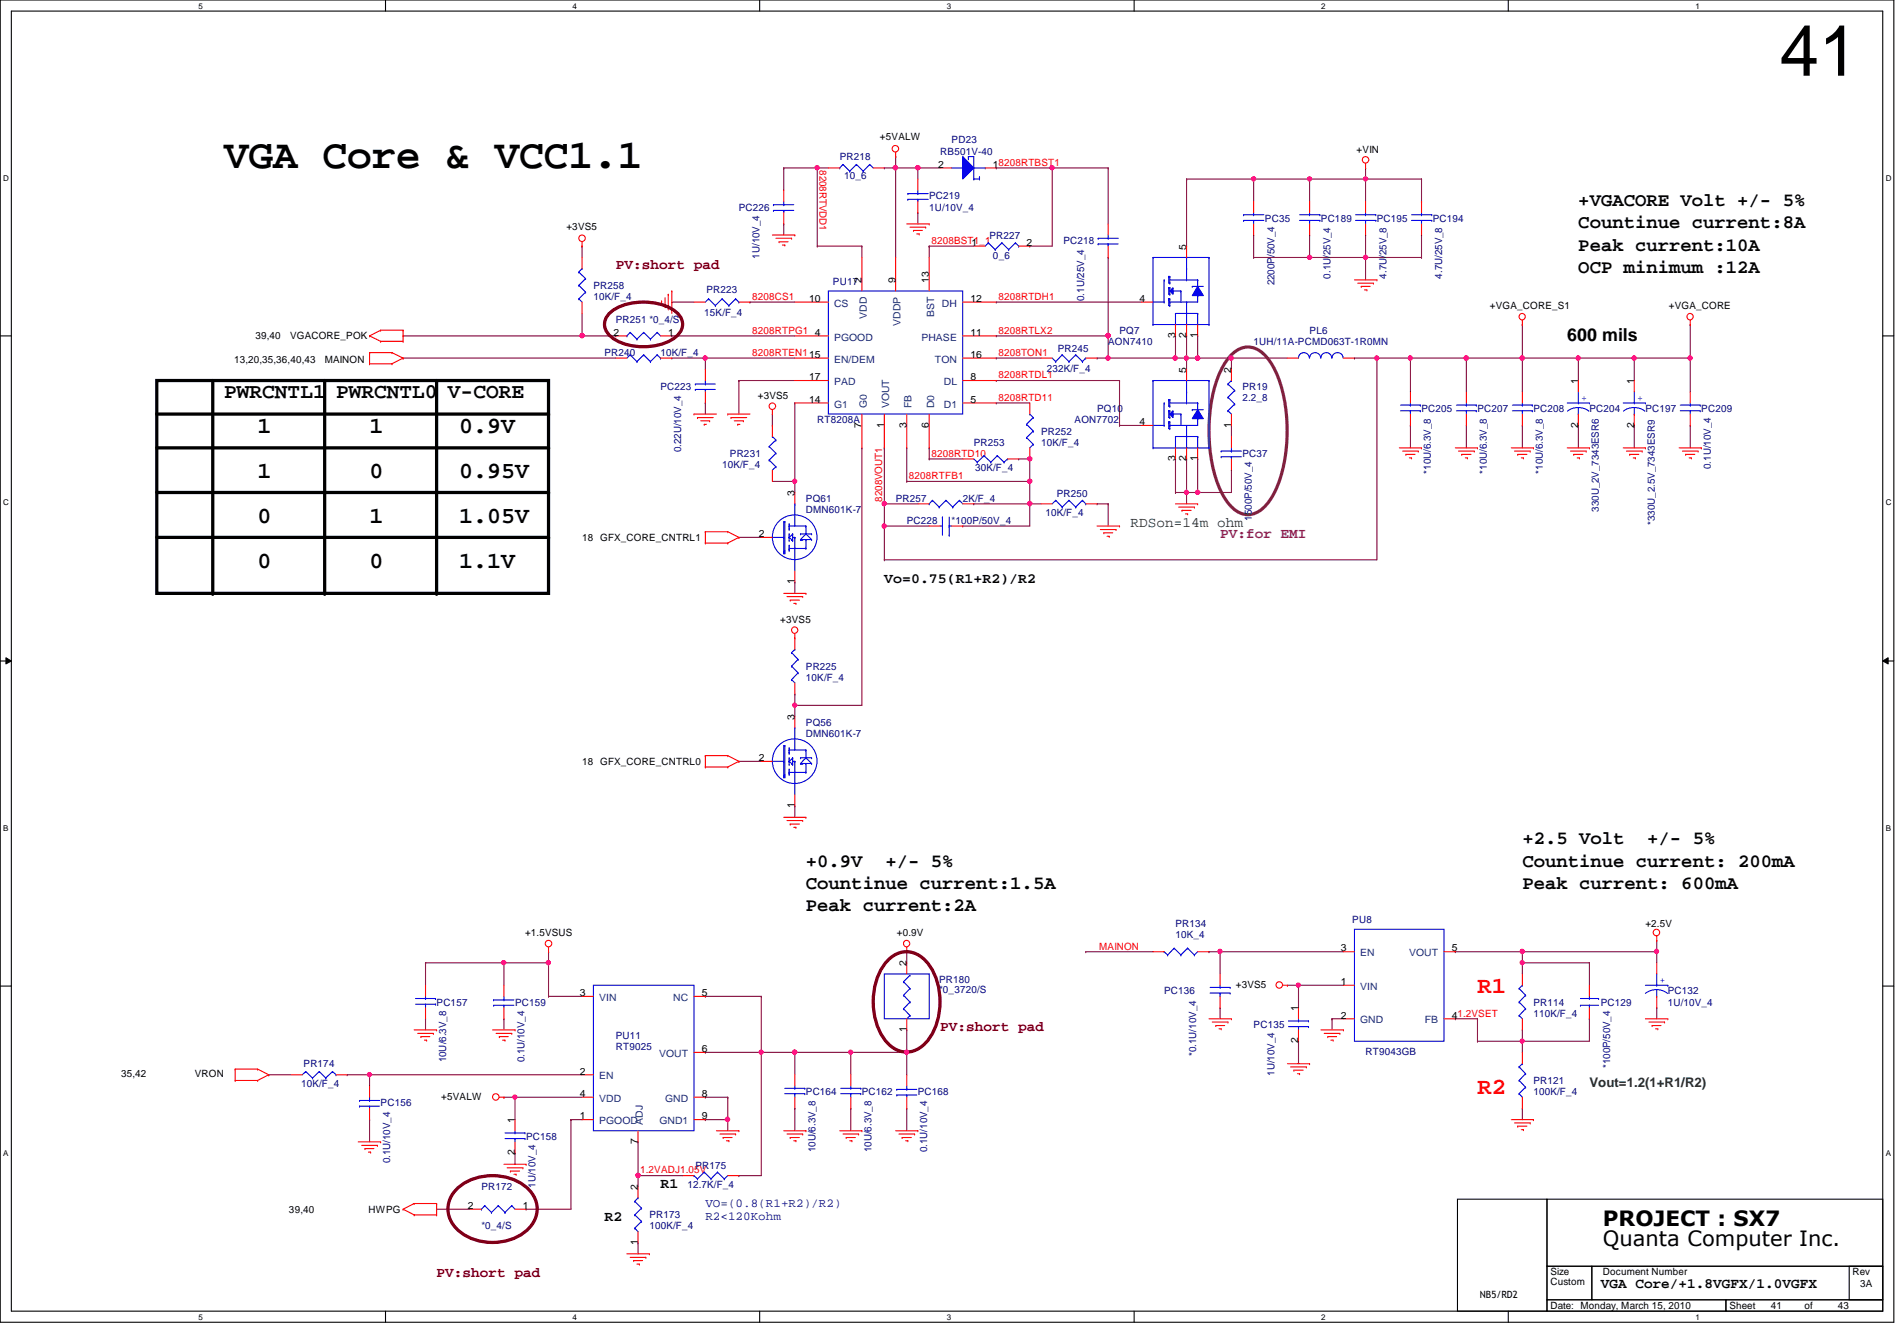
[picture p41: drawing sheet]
<svg xmlns="http://www.w3.org/2000/svg" width="297mm" height="210mm" viewBox="0 0 297 210" stroke-linecap="round" stroke-linejoin="round" font-family="sans-serif">
<defs><g id="words">
<text font-size="11.2" x="278.7" y="11.9">41</text>
<text font-size="6.5" x="35.1" y="26.4">VGA Core &amp; VCC1.1</text>
<g font-size="3.6">
<text x="40.3" y="67.8">1</text>
<text x="57.9" y="67.8">1</text>
<text x="71.9" y="67.8">0.9V</text>
<text x="40.3" y="74.8">1</text>
<text x="57.9" y="74.8">0</text>
<text x="71.9" y="74.8">0.95V</text>
<text x="40.3" y="81.9">0</text>
<text x="57.9" y="81.9">1</text>
<text x="71.9" y="81.9">1.05V</text>
<text x="40.3" y="88.9">0</text>
<text x="57.9" y="88.9">0</text>
<text x="71.9" y="88.9">1.1V</text>
</g>
<g font-size="3.6" fill="#f00">
<text x="231.3" y="155.4">R1</text>
<text x="231.3" y="171.2">R2</text>
</g>
<g font-size="3.3">
<text x="35.1" y="62.3">PWRCNTL1</text>
<text x="52.6" y="62.3">PWRCNTL0</text>
<text x="70.1" y="62.3">V-CORE</text>
<text x="251" y="191.9">PROJECT : SX7</text>
<text x="251" y="195">Quanta Computer Inc.</text>
</g>
<g font-size="3">
<text x="247.1" y="32.2">+VGACORE Volt +/- 5%</text>
<text x="247.1" y="35.7">Countinue current:8A</text>
<text x="247.1" y="39.2">Peak current:10A</text>
<text x="247.1" y="42.8">OCP minimum :12A</text>
<text x="126.2" y="135.6">+0.9V</text>
<text x="138.6" y="135.6">+/- 5%</text>
<text x="238.4" y="135.6">Countinue current: 200mA</text>
<text x="238.4" y="132.1">+2.5 Volt</text>
<text x="257.9" y="132.1">+/- 5%</text>
<text x="126.2" y="139.1">Countinue current:1.5A</text>
<text x="126.2" y="142.7">Peak current:2A</text>
<text x="238.4" y="139.1">Peak current: 600mA</text>
</g>
<text font-size="2.8" x="245.4" y="53.4">600 mils</text>
<g font-size="2.2" fill="#800000">
<text x="96.4" y="42.2">PV:short pad</text>
<text x="147.2" y="161.3">PV:short pad</text>
<text x="68.4" y="199.9">PV:short pad</text>
</g>
<text font-size="2.2" fill="#008000" x="177" y="82.4">RDSon=14m ohm</text>
<text font-size="2.2" fill="#800080" x="191" y="84.2">PV:for EMI</text>
<g font-size="2.2">
<text x="138.5" y="91.2">Vo=0.75(R1+R2)/R2</text>
<text x="103.4" y="185.9">R1</text>
<text x="94.7" y="191.1">R2</text>
<text x="250.7" y="201.6">VGA Core/+1.8VGFX/1.0VGFX</text>
</g>
<text font-size="2.1" fill="#008000" x="248.9" y="170.1">Vout=1.2(1+R1/R2)</text>
<g font-size="1.9" fill="#000080">
<text x="110.4" y="189">VO=(0.8(R1+R2)/R2)</text>
<text x="110.4" y="191">R2&lt;120Kohm</text>
</g>
<g font-size="1.6">
<text x="137.8" y="21.9">+5VALW</text>
<text x="212.4" y="23.9">+VIN</text>
<text x="146.9" y="26.2">2</text>
<text x="155.5" y="26.2">18208RTBST1</text>
<text x="88.7" y="35.9">+3VS5</text>
<text x="152.1" y="38.5">1</text>
<text x="160.7" y="38.5">2</text>
<text x="185.8" y="39.1" transform="rotate(-90 185.8 39.1)">5</text>
<text x="126.7" y="47.2">10</text>
<text x="134.9" y="44.3" transform="rotate(-90 134.9 44.3)">2</text>
<text x="140.2" y="44.3" transform="rotate(-90 140.2 44.3)">9</text>
<text x="145.5" y="44.3" transform="rotate(-90 145.5 44.3)">13</text>
<text x="152" y="47.2">12</text>
<text x="178.4" y="47.2">4</text>
<text x="40" y="53.1">39,40</text>
<text x="45.4" y="53.1">VGACORE_POK</text>
<text x="96.1" y="52.5">2</text>
<text x="104.6" y="52.5">1</text>
<text x="127.6" y="52.5">4</text>
<text x="152" y="52.5">11</text>
<text x="184" y="52.9" transform="rotate(-90 184 52.9)">3</text>
<text x="185.8" y="52.9" transform="rotate(-90 185.8 52.9)">2</text>
<text x="187.5" y="52.9" transform="rotate(-90 187.5 52.9)">1</text>
<text x="233.3" y="48.4">+VGA_CORE_S1</text>
<text x="261.3" y="48.4">+VGA_CORE</text>
<text x="36.7" y="56.8">13,20,35,36,40,43</text>
<text x="50.8" y="56.8">MAINON</text>
<text x="126.7" y="59.5">17</text>
<text x="152" y="59.5">8</text>
<text x="152" y="56">16</text>
<text x="185.8" y="58.3" transform="rotate(-90 185.8 58.3)">5</text>
<text x="192.8" y="58.3" transform="rotate(-90 192.8 58.3)">2</text>
<text x="118.7" y="62.4">+3VS5</text>
<text x="126.7" y="63">14</text>
<text x="152" y="63">5</text>
<text x="247.1" y="60.1" transform="rotate(-90 247.1 60.1)">1</text>
<text x="255.9" y="60.1" transform="rotate(-90 255.9 60.1)">1</text>
<text x="134.9" y="66.9" transform="rotate(-90 134.9 66.9)">7</text>
<text x="138.4" y="66.9" transform="rotate(-90 138.4 66.9)">1</text>
<text x="141.9" y="66.9" transform="rotate(-90 141.9 66.9)">3</text>
<text x="145.5" y="66.9" transform="rotate(-90 145.5 66.9)">6</text>
<text x="178.4" y="66.5">4</text>
<text x="192.8" y="66.9" transform="rotate(-90 192.8 66.9)">1</text>
<text x="247.1" y="66.9" transform="rotate(-90 247.1 66.9)">2</text>
<text x="255.9" y="66.9" transform="rotate(-90 255.9 66.9)">2</text>
<text x="124.4" y="77.6" transform="rotate(-90 124.4 77.6)">3</text>
<text x="184" y="72.2" transform="rotate(-90 184 72.2)">3</text>
<text x="185.8" y="72.2" transform="rotate(-90 185.8 72.2)">2</text>
<text x="187.5" y="72.2" transform="rotate(-90 187.5 72.2)">1</text>
<text x="91.1" y="84.7">18 GFX_CORE_CNTRL1</text>
<text x="118.8" y="84.1">2</text>
<text x="124.4" y="91.5" transform="rotate(-90 124.4 91.5)">1</text>
<text x="122.2" y="97.5">+3VS5</text>
<text x="124.4" y="112.7" transform="rotate(-90 124.4 112.7)">3</text>
<text x="91.1" y="119.7">18 GFX_CORE_CNTRL0</text>
<text x="118.8" y="119.1">2</text>
<text x="124.4" y="126.5" transform="rotate(-90 124.4 126.5)">1</text>
<text x="82.2" y="146.6">+1.5VSUS</text>
<text x="140.4" y="146.6">+0.9V</text>
<text x="210" y="148.9">3</text>
<text x="227.3" y="148.9">5</text>
<text x="257.6" y="145.1">+2.5V</text>
<text x="90.8" y="155.9">3</text>
<text x="109.9" y="155.9">5</text>
<text x="141.9" y="151.2" transform="rotate(-90 141.9 151.2)">2</text>
<text x="193.5" y="154.6">+3VS5</text>
<text x="210" y="154.2">1</text>
<text x="141.9" y="161.6" transform="rotate(-90 141.9 161.6)">1</text>
<text x="203.3" y="158.2" transform="rotate(-90 203.3 158.2)">1</text>
<text x="210" y="159.4">2</text>
<text x="227.3" y="159.4">41.2VSET</text>
<text x="109.9" y="164.7">6</text>
<text x="203.3" y="163.3" transform="rotate(-90 203.3 163.3)">2</text>
<text x="19" y="168.6">35,42</text>
<text x="30.5" y="168.6">VRON</text>
<text x="69.1" y="172.1">+5VALW</text>
<text x="90.8" y="168.2">2</text>
<text x="90.8" y="171.7">4</text>
<text x="109.9" y="171.7">8</text>
<text x="80.6" y="175.8" transform="rotate(-90 80.6 175.8)">1</text>
<text x="90.8" y="175.2">1</text>
<text x="99.9" y="179.1" transform="rotate(-90 99.9 179.1)">7</text>
<text x="109.9" y="175.2">9</text>
<text x="80.6" y="180.8" transform="rotate(-90 80.6 180.8)">2</text>
<text x="45.3" y="189.8">39,40</text>
<text x="57.7" y="189.8">HWPG</text>
<text x="73.3" y="189.2">2</text>
<text x="81.9" y="189.2">1</text>
<text x="99.9" y="186.3" transform="rotate(-90 99.9 186.3)">2</text>
<text x="99.9" y="194.9" transform="rotate(-90 99.9 194.9)">1</text>
<text x="231.7" y="203.2">NB5/RD2</text>
<text x="242.8" y="201.2">Custom</text>
<text x="242.8" y="199.6">Size</text>
<text x="251" y="199.6">Document Number</text>
<text x="290.1" y="199.6">Rev</text>
<text x="291.3" y="201.4">3A</text>
<text x="242.8" y="204.9">Date: Monday, March 15, 2010</text>
<text x="270.8" y="204.9">Sheet</text>
<text x="277.3" y="204.9">41</text>
<text x="282.5" y="204.9">of</text>
<text x="287.8" y="204.9">43</text>
</g>
<g font-size="1.6" fill="#000080">
<text x="149" y="22.4">PD23</text>
<text x="131.5" y="25.1">PR218</text>
<text x="132.2" y="28.1">10_6</text>
<text x="147.2" y="24.2">RB501V-40</text>
<text x="115.7" y="33">PC226</text>
<text x="145.5" y="31.2">PC219</text>
<text x="145.5" y="33">1U/10V_4</text>
<text x="198.1" y="34.7">PC35</text>
<text x="206.8" y="34.7">PC189</text>
<text x="215.6" y="34.7">PC195</text>
<text x="224.4" y="34.7">PC194</text>
<text x="118.9" y="40.5" transform="rotate(-90 118.9 40.5)">1U/10V_4</text>
<text x="154.9" y="37.3">PR227</text>
<text x="155.5" y="40.5">0_6</text>
<text x="166.5" y="38.2">PC218</text>
<text x="92.9" y="45.3">PR258</text>
<text x="92.9" y="47">10K/F_4</text>
<text x="110.6" y="45.9">PR223</text>
<text x="130.4" y="44.5">PU17</text>
<text x="169.8" y="47.1" transform="rotate(-90 169.8 47.1)">0.1U/25V_4</text>
<text x="199.6" y="44.7" transform="rotate(-90 199.6 44.7)">2200P/50V_4</text>
<text x="208.3" y="43.6" transform="rotate(-90 208.3 43.6)">0.1U/25V_4</text>
<text x="217.1" y="43.6" transform="rotate(-90 217.1 43.6)">4.7U/25V_8</text>
<text x="225.8" y="43.6" transform="rotate(-90 225.8 43.6)">4.7U/25V_8</text>
<text x="96.4" y="50.5">PR251 *0_4/S</text>
<text x="110.3" y="49.4">15K/F_4</text>
<text x="175.3" y="52.2">PQ7</text>
<text x="205.1" y="52.2">PL6</text>
<text x="94.7" y="55.8">PR240</text>
<text x="103.4" y="55.8">10K/F_4</text>
<text x="163.9" y="58.2">232K/F_4</text>
<text x="165.6" y="55">PR245</text>
<text x="173.5" y="54">AON7410</text>
<text x="196.3" y="54">1UH/11A-PCMD063T-1R0MN</text>
<text x="103.4" y="61">PC223</text>
<text x="171.8" y="64.5">PQ10</text>
<text x="194.6" y="61">PR19</text>
<text x="194.6" y="62.8">2.2_8</text>
<text x="222.6" y="64.5">PC205</text>
<text x="231.3" y="64.5">PC207</text>
<text x="240.1" y="64.5">PC208</text>
<text x="248.9" y="64.5">PC204</text>
<text x="257.6" y="64.5">PC197</text>
<text x="266.4" y="64.5">PC209</text>
<text x="106.7" y="70.8" transform="rotate(-90 106.7 70.8)">0.22U/10V_4</text>
<text x="114.3" y="71.5">PR231</text>
<text x="128" y="66.3">RT8208A</text>
<text x="152.5" y="69.8">PR253</text>
<text x="163" y="68">PR252</text>
<text x="163" y="69.8">10K/F_4</text>
<text x="168.3" y="66.3">AON7702</text>
<text x="194.6" y="71.5">PC37</text>
<text x="113.1" y="73.3">10K/F_4</text>
<text x="152.7" y="73.8">30K/F_4</text>
<text x="165.5" y="77.9">PR250</text>
<text x="224.1" y="74.1" transform="rotate(-90 224.1 74.1)">*10U/6.3V_8</text>
<text x="232.8" y="74.1" transform="rotate(-90 232.8 74.1)">*10U/6.3V_8</text>
<text x="241.6" y="74.1" transform="rotate(-90 241.6 74.1)">*10U/6.3V_8</text>
<text x="267.9" y="73.4" transform="rotate(-90 267.9 73.4)">0.1U/10V_4</text>
<text x="126.2" y="78.5">PQ61</text>
<text x="126.2" y="80.3">DMN601K-7</text>
<text x="140.2" y="78.5">PR257</text>
<text x="142" y="82">PC228</text>
<text x="149" y="82">*100P/50V_4</text>
<text x="150.7" y="78.5">2K/F_4</text>
<text x="163.7" y="80.8">10K/F_4</text>
<text x="196" y="81.5" transform="rotate(-90 196 81.5)">1500P/50V_4</text>
<text x="250.4" y="80.1" transform="rotate(-90 250.4 80.1)">330U_2V_7343ESR6</text>
<text x="259.1" y="82.2" transform="rotate(-90 259.1 82.2)">*330U_2.5V_7343ESR9</text>
<text x="126.2" y="104.8">PR225</text>
<text x="126.2" y="106.6">10K/F_4</text>
<text x="126.2" y="113.6">PQ56</text>
<text x="126.2" y="115.4">DMN601K-7</text>
<text x="184.1" y="145.1">PR134</text>
<text x="184.1" y="146.9">10K_4</text>
<text x="211.7" y="144.4">PU8</text>
<text x="147.1" y="153.9">PR180</text>
<text x="147.1" y="155.5">*0_3720/S</text>
<text x="182.3" y="155.7">PC136</text>
<text x="261.2" y="155.7">PC132</text>
<text x="68.4" y="157.4">PC157</text>
<text x="80.6" y="157.4">PC159</text>
<text x="196.3" y="160.9">PC135</text>
<text x="240.1" y="157.4">PR114</text>
<text x="240.1" y="159.2">110K/F_4</text>
<text x="250.7" y="157.4">PC129</text>
<text x="261.2" y="157.4">1U/10V_4</text>
<text x="47.5" y="167">PR174</text>
<text x="69.8" y="166.3" transform="rotate(-90 69.8 166.3)">10U/6.3V_8</text>
<text x="82.1" y="166.3" transform="rotate(-90 82.1 166.3)">0.1U/10V_4</text>
<text x="96.4" y="162.6">PU11</text>
<text x="96.4" y="164.4">RT9025</text>
<text x="187.3" y="165.3" transform="rotate(-90 187.3 165.3)">*0.1U/10V_4</text>
<text x="213.8" y="165.1">RT9043GB</text>
<text x="252.1" y="167.2" transform="rotate(-90 252.1 167.2)">*100P/50V_4</text>
<text x="47.2" y="170.2">10K/F_4</text>
<text x="59.6" y="173.2">PC156</text>
<text x="126.2" y="171.4">PC164</text>
<text x="135" y="171.4">PC162</text>
<text x="143.7" y="171.4">PC168</text>
<text x="199.6" y="168.4" transform="rotate(-90 199.6 168.4)">1U/10V_4</text>
<text x="240.1" y="169.7">PR121</text>
<text x="240.1" y="171.4">100K/F_4</text>
<text x="82.4" y="178.4">PC158</text>
<text x="61.1" y="182.1" transform="rotate(-90 61.1 182.1)">0.1U/10V_4</text>
<text x="83.9" y="185.9" transform="rotate(-90 83.9 185.9)">1U/10V_4</text>
<text x="107.7" y="186">12.7K/F_4</text>
<text x="108.9" y="183">PR175</text>
<text x="127.7" y="180.3" transform="rotate(-90 127.7 180.3)">10U/6.3V_8</text>
<text x="136.4" y="180.3" transform="rotate(-90 136.4 180.3)">10U/6.3V_8</text>
<text x="145.2" y="180.3" transform="rotate(-90 145.2 180.3)">0.1U/10V_4</text>
<text x="75.4" y="186.3">PR172</text>
<text x="101.7" y="190.7">PR173</text>
<text x="75.4" y="192.4">*0_4/S</text>
<text x="101.7" y="192.4">100K/F_4</text>
</g>
<g font-size="1.6" fill="#f00">
<text x="128.3" y="26.6" transform="rotate(90 128.3 26.6)">8208RTVDD1</text>
<text x="145.8" y="38.2">8208BST1_1</text>
<text x="117.8" y="46.9">8208CS1</text>
<text x="156.3" y="46.9">8208RTDH1</text>
<text x="117.8" y="52.2">8208RTPG1</text>
<text x="156.3" y="52.2">8208RTLX2</text>
<text x="117.8" y="55.7">8208RTEN115</text>
<text x="156.3" y="55.7">8208TON1</text>
<text x="156.3" y="59.2">8208RTDL1</text>
<text x="156.3" y="62.7">8208RTD11</text>
<text x="145.8" y="71.5">8208RTD10</text>
<text x="142.3" y="75">8208RTFB1</text>
<text x="138.1" y="78.5" transform="rotate(-90 138.1 78.5)">8208VOUT1</text>
<text x="172.1" y="148.6">MAINON</text>
<text x="100.2" y="183.7">1.2VADJ1.05V</text>
</g>
<g font-size="1.6" fill="#004080">
<text x="130.6" y="53.3">PGOOD</text>
<text x="130.6" y="48">CS</text>
<text x="135.7" y="49.9" transform="rotate(-90 135.7 49.9)">VDD</text>
<text x="141" y="51" transform="rotate(-90 141 51)">VDDP</text>
<text x="144.3" y="53.3">PHASE</text>
<text x="146.3" y="49.7" transform="rotate(-90 146.3 49.7)">BST</text>
<text x="147.5" y="48">DH</text>
<text x="130.6" y="56.8">EN/DEM</text>
<text x="146.4" y="56.8">TON</text>
<text x="130.6" y="63.8">G1</text>
<text x="130.6" y="60.3">PAD</text>
<text x="135.7" y="63.9" transform="rotate(-90 135.7 63.9)">G0</text>
<text x="139.2" y="63.9" transform="rotate(-90 139.2 63.9)">VOUT</text>
<text x="142.7" y="63.9" transform="rotate(-90 142.7 63.9)">FB</text>
<text x="146.3" y="63.9" transform="rotate(-90 146.3 63.9)">D0</text>
<text x="147.8" y="63.8">D1</text>
<text x="147.8" y="60.3">DL</text>
<text x="213" y="149.7">EN</text>
<text x="220.6" y="149.7">VOUT</text>
<text x="213" y="154.9">VIN</text>
<text x="93.8" y="156.7">VIN</text>
<text x="105.4" y="156.7">NC</text>
<text x="213" y="160.2">GND</text>
<text x="223.1" y="160.2">FB</text>
<text x="103.2" y="165.4">VOUT</text>
<text x="93.8" y="169">EN</text>
<text x="93.8" y="172.5">VDD</text>
<text x="104.1" y="172.5">GND</text>
<text x="93.8" y="176">PGOOD</text>
<text x="100.7" y="176.1" transform="rotate(-90 100.7 176.1)">ADJ</text>
<text x="103.2" y="176">GND1</text>
</g>
<g font-size="1.6" fill="#00f">
<text x="247.6" y="62.7">+</text>
<text x="256.4" y="62.7">+</text>
<text x="259.9" y="153.9">+</text>
</g>
<g font-size="1.3">
<text x="31.1" y="1.4">5</text>
<text x="89.7" y="1.4">4</text>
<text x="148.2" y="1.4">3</text>
<text x="206.9" y="1.4">2</text>
<text x="265.5" y="1.4">1</text>
<text x=".5" y="28.3">D</text>
<text x="295.3" y="28.3">D</text>
<text x=".5" y="79.1">C</text>
<text x="295.3" y="79.1">C</text>
<text x=".5" y="130">B</text>
<text x="295.3" y="130">B</text>
<text x=".5" y="180.9">A</text>
<text x="295.3" y="180.9">A</text>
<text x="31.1" y="206.6">5</text>
<text x="89.7" y="206.6">4</text>
<text x="148.2" y="206.6">3</text>
<text x="206.9" y="206.6">2</text>
<text x="265.5" y="206.6">1</text>
</g>
</g></defs>
<path d="M0 0h296.5v207h-296.5zM1.8 1.7h293v203.5h-293z" fill="none" stroke="#000" stroke-width=".17"/>
<g fill="#fff">
<path d="M31.1 .2h.6v1.4h-.6z"/>
<path d="M31.1 205.4h.6v1.4h-.6z"/>
</g>
<path d="M60.4 0v1.7M60.4 205.2v1.8" fill="none" stroke="#000" stroke-width=".17"/>
<g fill="#fff">
<path d="M89.7 .2h.6v1.4h-.6z"/>
<path d="M89.7 205.4h.6v1.4h-.6z"/>
</g>
<path d="M119 0v1.7M119 205.2v1.8" fill="none" stroke="#000" stroke-width=".17"/>
<g fill="#fff">
<path d="M148.2 .2h.7v1.4h-.7z"/>
<path d="M148.2 205.4h.7v1.4h-.7z"/>
</g>
<path d="M177.6 0v1.7M177.6 205.2v1.8" fill="none" stroke="#000" stroke-width=".17"/>
<g fill="#fff">
<path d="M206.9 .2h.7v1.4h-.7z"/>
<path d="M206.9 205.4h.7v1.4h-.7z"/>
</g>
<path d="M236.2 0v1.7M236.2 205.2v1.8" fill="none" stroke="#000" stroke-width=".17"/>
<g fill="#fff">
<path d="M265.5 .2h.6v1.4h-.6z"/>
<path d="M265.5 205.4h.6v1.4h-.6z"/>
<path d="M.5 27.1h.9v1.4h-.9z"/>
<path d="M295.3 27.1h.9v1.4h-.9z"/>
<path d="M.5 78h.9v1.4h-.9z"/>
<path d="M295.3 78h.9v1.4h-.9z"/>
</g>
<path d="M0 52.6h1.8M294.8 52.6h1.7" fill="none" stroke="#000" stroke-width=".17"/>
<g fill="#fff">
<path d="M.5 128.9h.8v1.4h-.8z"/>
<path d="M295.3 128.9h.8v1.4h-.8z"/>
</g>
<path d="M0 103.5h1.8M294.8 103.5h1.7" fill="none" stroke="#000" stroke-width=".17"/>
<path d="M.9 103l.9 .5-.9 .4zM294.8 103.5l.9-.5v.9z" fill="#000"/>
<path d="M.9 103l.9 .5-.9 .4zM294.8 103.5l.9-.5v.9z" fill="none" stroke="#000" stroke-width=".16"/>
<g fill="#fff">
<path d="M.5 179.7h.8v1.4h-.8z"/>
<path d="M295.3 179.7h.8v1.4h-.8z"/>
</g>
<path d="M0 154.3h1.8M294.8 154.3h1.7" fill="none" stroke="#000" stroke-width=".17"/>
<path d="M105.2 47.3h.1M105.2 47.3h3.5M117.4 47.3h.1M117.4 47.3h7.1M124.5 63.1h.1M124.5 63.1v12.3" fill="none" stroke="#800040" stroke-width=".17"/>
<circle cx="124.4" cy="75.3" r=".32" fill="#f0f"/>
<circle cx="124.4" cy="75.3" r=".32" fill="none" stroke="#f0f" stroke-width=".17"/>
<path d="M213.8 26.3h.1M213.8 26.3v1.7M156 56h.1M156 56h7M142 75.4h.1M142 75.4h19.2" fill="none" stroke="#800040" stroke-width=".17"/>
<circle cx="161.3" cy="75.3" r=".33" fill="#f0f"/>
<circle cx="161.3" cy="75.3" r=".33" fill="none" stroke="#f0f" stroke-width=".17"/>
<path d="M212.1 56h.1M212.1 56h3.5M215.6 56h.1M215.6 56v31.6M124.5 110.4h.1M124.5 110.4v1.7M124.5 110.4h10.5" fill="none" stroke="#800040" stroke-width=".17"/>
<circle cx="124.4" cy="110.4" r=".32" fill="#f0f"/>
<circle cx="124.4" cy="110.4" r=".32" fill="none" stroke="#f0f" stroke-width=".17"/>
<path d="M145.5 38.5h.1M145.5 38.5v1.8M156 47.3h.1M156 47.3h22.8M138.5 82.3h.1M138.5 82.3v5.3" fill="none" stroke="#800040" stroke-width=".17"/>
<circle cx="138.4" cy="82.3" r=".33" fill="#f0f"/>
<circle cx="138.4" cy="82.3" r=".33" fill="none" stroke="#f0f" stroke-width=".17"/>
<path d="M145.5 38.5h.1M145.5 38.5h7M161.2 38.5h.1M161.2 38.5h3.6M229.6 56h.1M229.6 56h8.8M138.5 70.1h.1M138.5 70.1v8.8M171.8 78.9h.1M171.8 78.9h1.7" fill="none" stroke="#800040" stroke-width=".17"/>
<circle cx="238.3" cy="56" r=".33" fill="#f0f"/>
<circle cx="238.3" cy="56" r=".33" fill="none" stroke="#f0f" stroke-width=".17"/>
<circle cx="229.6" cy="56" r=".33" fill="#f0f"/>
<circle cx="229.6" cy="56" r=".33" fill="none" stroke="#f0f" stroke-width=".17"/>
<path d="M128 26.3h.1M128 26.3v12.2M164.8 26.3h.1M164.8 26.3v12.2M156 63.1h.1M156 63.1h5.2M161.2 71.8h.1M161.2 71.8v3.6" fill="none" stroke="#800040" stroke-width=".17"/>
<circle cx="164.7" cy="26.2" r=".33" fill="#f0f"/>
<circle cx="164.7" cy="26.2" r=".33" fill="none" stroke="#f0f" stroke-width=".17"/>
<path d="M164.8 26.3h.1M164.8 26.3h8.7M138.5 78.9h.1M138.5 78.9v3.4" fill="none" stroke="#800040" stroke-width=".17"/>
<circle cx="138.4" cy="78.8" r=".33" fill="#f0f"/>
<circle cx="138.4" cy="78.8" r=".33" fill="none" stroke="#f0f" stroke-width=".17"/>
<path d="M156 26.3h.1M156 26.3h8.8M152.5 78.9h.1M152.5 78.9h10.5M161.2 78.9h.1M161.2 78.9v3.4h-10.5M150.7 82.3h.1" fill="none" stroke="#800040" stroke-width=".17"/>
<circle cx="161.2" cy="78.8" r=".34" fill="#f0f"/>
<circle cx="161.2" cy="78.8" r=".34" fill="none" stroke="#f0f" stroke-width=".17"/>
<path d="M110.4 56h.1M110.4 56h14.1M138.5 82.3h.1M138.5 82.3h7" fill="none" stroke="#800040" stroke-width=".17"/>
<circle cx="110.4" cy="56" r=".33" fill="#f0f"/>
<circle cx="110.4" cy="56" r=".33" fill="none" stroke="#f0f" stroke-width=".17"/>
<path d="M122.7 26.3h.1M122.7 26.3v3.5M196.3 28h.1M196.3 28v3.5M105.2 52.6h.1M105.2 52.6h19.3M184.1 52.6h.1M184.1 52.6v3.4M185.8 52.6h.1M185.8 52.6v3.4M255.9 56h.1M255.9 56v3.6" fill="none" stroke="#800040" stroke-width=".17"/>
<circle cx="255.9" cy="56" r=".33" fill="#f0f"/>
<circle cx="255.9" cy="56" r=".33" fill="none" stroke="#f0f" stroke-width=".17"/>
<path d="M196.3 28h.1M196.3 28h8.8" fill="none" stroke="#800040" stroke-width=".17"/>
<circle cx="196.3" cy="28" r=".33" fill="#f0f"/>
<circle cx="196.3" cy="28" r=".33" fill="none" stroke="#f0f" stroke-width=".17"/>
<path d="M122.7 26.3h.1M122.7 26.3h5.3M205.1 28h.1M205.1 28v3.5" fill="none" stroke="#800040" stroke-width=".17"/>
<circle cx="127.9" cy="26.2" r=".33" fill="#f0f"/>
<circle cx="127.9" cy="26.2" r=".33" fill="none" stroke="#f0f" stroke-width=".17"/>
<path d="M184.1 56h.1M184.1 56h1.7M185.8 56h.1M185.8 56v1.8M205.1 40.3h.1M205.1 40.3h8.7M185.8 77.1h.1M185.8 77.1h1.7" fill="none" stroke="#800040" stroke-width=".17"/>
<circle cx="205.1" cy="40.3" r=".33" fill="#f0f"/>
<circle cx="205.1" cy="40.3" r=".33" fill="none" stroke="#f0f" stroke-width=".17"/>
<path d="M173.5 26.3h.1M173.5 26.3v8.8M196.3 36.8h.1M196.3 36.8v3.5M192.8 56h.1M192.8 56v1.8M192.8 56h8.8M192.8 73.6h.1M192.8 73.6v3.5" fill="none" stroke="#800040" stroke-width=".17"/>
<circle cx="192.8" cy="56" r=".34" fill="#f0f"/>
<circle cx="192.8" cy="56" r=".34" fill="none" stroke="#f0f" stroke-width=".17"/>
<path d="M173.5 52.6h.1M173.5 52.6v3.4M264.7 56h.1M264.7 56v5.3M110.4 63.1h.1M110.4 63.1v1.7M264.7 66.6h.1M264.7 66.6v3.5" fill="none" stroke="#800040" stroke-width=".17"/>
<circle cx="173.5" cy="56" r=".33" fill="#f0f"/>
<circle cx="173.5" cy="56" r=".33" fill="none" stroke="#f0f" stroke-width=".17"/>
<circle cx="173.5" cy="52.5" r=".33" fill="#f0f"/>
<circle cx="173.5" cy="52.5" r=".33" fill="none" stroke="#f0f" stroke-width=".17"/>
<path d="M128 38.5h.1M128 38.5h7M135 38.5h.1M135 38.5v1.8M173.5 40.3h.1M173.5 40.3v12.3" fill="none" stroke="#800040" stroke-width=".17"/>
<circle cx="173.5" cy="52.5" r=".33" fill="#f0f"/>
<circle cx="173.5" cy="52.5" r=".33" fill="none" stroke="#f0f" stroke-width=".17"/>
<path d="M128 26.3h.1M128 26.3h1.7M156 59.6h.1M156 59.6h19.3M185.8 56h.1M185.8 56h1.7" fill="none" stroke="#800040" stroke-width=".17"/>
<circle cx="185.8" cy="56" r=".33" fill="#f0f"/>
<circle cx="185.8" cy="56" r=".33" fill="none" stroke="#f0f" stroke-width=".17"/>
<g fill="none" stroke="#800040" stroke-width=".17">
<path d="M91.1 38.5h.1M91.1 38.5v1.8M187.5 52.6h.1M187.5 52.6v3.4M135 70.1h.1M135 70.1v40.3M138.5 78.9h.1M138.5 78.9h5.2M142 70.1h.1M142 70.1v5.3M145.5 71.8h.1M145.5 70.1h.1"/>
<path d="M145.5 71.8h5.2M145.5 70.1v1.7M159.5 71.8h.1M159.5 71.8h1.7M175.3 66.6h.1M175.3 66.6h3.5"/>
</g>
<circle cx="161.3" cy="71.8" r=".33" fill="#f0f"/>
<circle cx="161.3" cy="71.8" r=".33" fill="none" stroke="#f0f" stroke-width=".17"/>
<g fill="none" stroke="#800040" stroke-width=".17">
<path d="M122.7 35.1h.1M122.7 35.1v1.7M140.2 26.3h.1M140.2 26.3h3.5M143.7 33.3h.1M143.7 33.3v1.8M115.7 59.6h.1M115.7 59.6v5.2M156 52.6h.1M156 52.6h17.5M171.8 56h.1M171.8 56h1.7"/>
<path d="M175.3 59.6h.1M175.3 59.6v7M187.5 56h.1M187.5 56h5.3M161.2 75.4h.1M161.2 75.4v3.5M192.8 66.6h.1M192.8 66.6v1.7M255.9 66.6h.1M255.9 66.6v3.5M138.5 87.6h.1M138.5 87.6h77.1"/>
</g>
<circle cx="187.5" cy="56" r=".34" fill="#f0f"/>
<circle cx="187.5" cy="56" r=".34" fill="none" stroke="#f0f" stroke-width=".17"/>
<path d="M213.8 28h.1M213.8 28v3.5" fill="none" stroke="#800040" stroke-width=".17"/>
<circle cx="213.8" cy="28" r=".33" fill="#f0f"/>
<circle cx="213.8" cy="28" r=".33" fill="none" stroke="#f0f" stroke-width=".17"/>
<path d="M205.1 28h.1M205.1 28h8.7" fill="none" stroke="#800040" stroke-width=".17"/>
<circle cx="205.1" cy="28" r=".33" fill="#f0f"/>
<circle cx="205.1" cy="28" r=".33" fill="none" stroke="#f0f" stroke-width=".17"/>
<g fill="none" stroke="#800040" stroke-width=".17">
<path d="M63.1 56h.1M63.1 56h33.3M105.2 56h.1M105.2 56h5.2M220.8 56h.1M220.8 56h8.8M220.8 56v5.3M229.6 56h.1M229.6 56v5.3M247.1 56h.1M247.1 56v3.6M220.8 66.6h.1"/>
<path d="M220.8 66.6v3.5M229.6 66.6h.1M229.6 66.6v3.5M247.1 66.6h.1M247.1 66.6v3.5"/>
</g>
<circle cx="229.6" cy="56" r=".33" fill="#f0f"/>
<circle cx="229.6" cy="56" r=".33" fill="none" stroke="#f0f" stroke-width=".17"/>
<circle cx="220.8" cy="56" r=".33" fill="#f0f"/>
<circle cx="220.8" cy="56" r=".33" fill="none" stroke="#f0f" stroke-width=".17"/>
<path d="M215.6 56h.1M215.6 56h5.2" fill="none" stroke="#800040" stroke-width=".17"/>
<circle cx="215.6" cy="56" r=".33" fill="#f0f"/>
<circle cx="215.6" cy="56" r=".33" fill="none" stroke="#f0f" stroke-width=".17"/>
<path d="M110.4 56h.1M110.4 56v1.8M238.4 56h.1M238.4 56v5.3M238.4 56h8.7M238.4 66.6h.1M238.4 66.6v3.5" fill="none" stroke="#800040" stroke-width=".17"/>
<circle cx="238.3" cy="56" r=".33" fill="#f0f"/>
<circle cx="238.3" cy="56" r=".33" fill="none" stroke="#f0f" stroke-width=".17"/>
<path d="M264.7 50.8h.1M264.7 50.8v5.2" fill="none" stroke="#800040" stroke-width=".17"/>
<circle cx="264.6" cy="56" r=".33" fill="#f0f"/>
<circle cx="264.6" cy="56" r=".33" fill="none" stroke="#f0f" stroke-width=".17"/>
<path d="M247.1 56h.1M247.1 56h8.8" fill="none" stroke="#800040" stroke-width=".17"/>
<circle cx="247.1" cy="56" r=".33" fill="#f0f"/>
<circle cx="247.1" cy="56" r=".33" fill="none" stroke="#f0f" stroke-width=".17"/>
<g fill="none" stroke="#800040" stroke-width=".17">
<path d="M185.8 28h.1M185.8 28h10.5M185.8 28v10.5M213.8 28h8.8M222.6 28h.1M222.6 31.5h.1M222.6 28v3.5M173.5 56h.1M173.5 56h10.6M238.4 50.8h.1M238.4 50.8v5.2M255.9 56h.1"/>
<path d="M255.9 56h8.8"/>
</g>
<circle cx="184" cy="56" r=".34" fill="#f0f"/>
<circle cx="184" cy="56" r=".34" fill="none" stroke="#f0f" stroke-width=".17"/>
<path d="M187.5 71.8h.1M187.5 71.8v5.3" fill="none" stroke="#800040" stroke-width=".17"/>
<circle cx="187.5" cy="77.1" r=".33" fill="#f0f"/>
<circle cx="187.5" cy="77.1" r=".33" fill="none" stroke="#f0f" stroke-width=".17"/>
<path d="M140.2 26.3h.1M140.2 26.3v14M187.5 77.1h.1M187.5 77.1h5.3" fill="none" stroke="#800040" stroke-width=".17"/>
<circle cx="140.2" cy="26.2" r=".34" fill="#f0f"/>
<circle cx="140.2" cy="26.2" r=".34" fill="none" stroke="#f0f" stroke-width=".17"/>
<path d="M91.1 52.6h.1M91.1 49.1v3.5M184.1 77.1h.1M185.8 71.8h.1M185.8 71.8v5.3h-1.7" fill="none" stroke="#800040" stroke-width=".17"/>
<circle cx="185.8" cy="77.1" r=".32" fill="#f0f"/>
<circle cx="185.8" cy="77.1" r=".32" fill="none" stroke="#f0f" stroke-width=".17"/>
<path d="M138.5 26.3h.1M138.5 26.3h1.7M213.8 36.8h.1M213.8 36.8v3.5h8.8M115.7 59.6h.1M115.7 59.6h8.8M222.6 40.3h.1M173.5 78.9h.1M173.5 78.9v3.4" fill="none" stroke="#800040" stroke-width=".17"/>
<circle cx="213.8" cy="40.3" r=".33" fill="#f0f"/>
<circle cx="213.8" cy="40.3" r=".33" fill="none" stroke="#f0f" stroke-width=".17"/>
<g fill="none" stroke="#800040" stroke-width=".17">
<path d="M140.2 24.5h.1M140.2 24.5v1.8M143.7 26.3h.1M143.7 26.3h3.5M143.7 26.3v1.7M205.1 36.8h.1M205.1 36.8v3.5h-8.8M222.6 36.8h.1M222.6 36.8v3.5M196.3 40.3h.1M213.8 40.3h.1M213.8 40.3v3.5"/>
<path d="M184.1 71.8h.1M184.1 71.8v5.3M185.8 77.1h.1M185.8 77.1v1.8"/>
</g>
<circle cx="143.7" cy="26.2" r=".34" fill="#f0f"/>
<circle cx="143.7" cy="26.2" r=".34" fill="none" stroke="#f0f" stroke-width=".17"/>
<g fill="none" stroke="#800040" stroke-width=".17">
<path d="M66.6 150.7h.1M66.6 150.7v3.5M142 149h.1M142 149v1.7M42.1 168.2h.1M42.1 168.2h3.5M57.9 168.2h.1M57.9 168.2v1.8M119.2 164.7h.1M119.2 164.7h5.3M133.2 164.7h.1M133.2 164.7v3.5"/>
<path d="M68.4 189.3h.1M68.4 189.3h5.2M82.4 189.3h.1M82.4 189.3h7M99.9 184h.1M99.9 184h7M115.7 184h.1M115.7 184h3.5"/>
</g>
<circle cx="124.4" cy="164.7" r=".32" fill="#f0f"/>
<circle cx="124.4" cy="164.7" r=".32" fill="none" stroke="#f0f" stroke-width=".17"/>
<path d="M110.4 175.3h.1M110.4 175.3h3.6M119.2 164.7h.1M119.2 164.7v19.3" fill="none" stroke="#800040" stroke-width=".17"/>
<circle cx="119.2" cy="164.7" r=".32" fill="#f0f"/>
<circle cx="119.2" cy="164.7" r=".32" fill="none" stroke="#f0f" stroke-width=".17"/>
<path d="M114 171.7h.1M114 171.7v3.6M124.5 164.7h.1M124.5 164.7h8.7" fill="none" stroke="#800040" stroke-width=".17"/>
<circle cx="124.4" cy="164.7" r=".32" fill="#f0f"/>
<circle cx="124.4" cy="164.7" r=".32" fill="none" stroke="#f0f" stroke-width=".17"/>
<path d="M85.9 149h.1M85.9 149v1.7" fill="none" stroke="#800040" stroke-width=".17"/>
<circle cx="85.9" cy="150.7" r=".32" fill="#f0f"/>
<circle cx="85.9" cy="150.7" r=".32" fill="none" stroke="#f0f" stroke-width=".17"/>
<path d="M110.4 171.7h.1M110.4 171.7h3.6M133.2 164.7h.1M142 161.2h.1M142 161.2v3.5h-8.8" fill="none" stroke="#800040" stroke-width=".17"/>
<circle cx="142" cy="164.7" r=".32" fill="#f0f"/>
<circle cx="142" cy="164.7" r=".32" fill="none" stroke="#f0f" stroke-width=".17"/>
<circle cx="133.2" cy="164.7" r=".32" fill="#f0f"/>
<circle cx="133.2" cy="164.7" r=".32" fill="none" stroke="#f0f" stroke-width=".17"/>
<path d="M99.9 184h.1M99.9 184v1.8" fill="none" stroke="#800040" stroke-width=".17"/>
<circle cx="99.9" cy="184" r=".34" fill="#f0f"/>
<circle cx="99.9" cy="184" r=".34" fill="none" stroke="#f0f" stroke-width=".17"/>
<path d="M114 175.3h.1M114 175.3v1.7M124.5 164.7h.1M124.5 164.7v3.5M142 164.7h.1M142 164.7v3.5" fill="none" stroke="#800040" stroke-width=".17"/>
<circle cx="113.9" cy="175.2" r=".34" fill="#f0f"/>
<circle cx="113.9" cy="175.2" r=".34" fill="none" stroke="#f0f" stroke-width=".17"/>
<g fill="none" stroke="#800040" stroke-width=".17">
<path d="M66.6 150.7h.1M66.6 159.5h.1M66.6 150.7h19.3M66.6 159.5v1.7M78.9 150.7h.1M78.9 159.5h.1M78.9 150.7v3.5M78.9 159.5v1.7M85.9 150.7h.1M85.9 150.7v5.3M110.4 156h.1M110.4 156h8.8"/>
<path d="M119.2 156h.1M119.2 156v8.7M89.4 175.3h.1M89.4 175.3v14M124.5 173.5h.1M124.5 173.5v3.5M133.2 173.5h.1M133.2 173.5v3.5M142 173.5h.1M142 173.5v3.5"/>
</g>
<circle cx="85.9" cy="150.7" r=".32" fill="#f0f"/>
<circle cx="85.9" cy="150.7" r=".32" fill="none" stroke="#f0f" stroke-width=".17"/>
<circle cx="78.9" cy="150.7" r=".33" fill="#f0f"/>
<circle cx="78.9" cy="150.7" r=".33" fill="none" stroke="#f0f" stroke-width=".17"/>
<g fill="none" stroke="#800040" stroke-width=".17">
<path d="M85.9 156h.1M85.9 156h5.2M57.9 175.3h.1M57.9 175.3v3.4M78.9 171.7h.1M78.9 171.7h12.2M80.6 171.7h.1M80.6 171.7v3.6M89.4 175.3h.1M89.4 175.3h1.7M99.9 178.7h.1M99.9 178.7v5.3"/>
<path d="M110.4 164.7h.1M110.4 164.7h8.8"/>
</g>
<circle cx="80.6" cy="171.7" r=".32" fill="#f0f"/>
<circle cx="80.6" cy="171.7" r=".32" fill="none" stroke="#f0f" stroke-width=".17"/>
<path d="M54.4 168.2h.1M54.4 168.2h36.7M57.9 168.2h.1M80.6 180.5h.1M80.6 180.5v1.7M99.9 194.5h.1M99.9 194.5v1.8" fill="none" stroke="#800040" stroke-width=".17"/>
<circle cx="57.8" cy="168.2" r=".32" fill="#f0f"/>
<circle cx="57.8" cy="168.2" r=".32" fill="none" stroke="#f0f" stroke-width=".17"/>
<path d="M63.1 52.6h.1M63.1 52.6h33.3M96.4 52.6h.1" fill="none" stroke="#800040" stroke-width=".17"/>
<circle cx="91.1" cy="52.5" r=".34" fill="#f0f"/>
<circle cx="91.1" cy="52.5" r=".34" fill="none" stroke="#f0f" stroke-width=".17"/>
<g fill="none" stroke="#800040" stroke-width=".17">
<path d="M120.9 66.6h.1M120.9 75.4h3.6M120.9 64.8v1.8M124.5 75.4h.1M124.5 75.4v1.7M115.7 84.1h.1M115.7 84.1h3.5M124.5 91.1h.1M124.5 91.1v1.8M115.7 119.2h.1M115.7 119.2h3.5M124.5 108.6h.1"/>
<path d="M124.5 108.6v1.8M124.5 126.2h.1M124.5 126.2v1.7M189.3 149h.1M189.3 149h1.7M203.3 154.2h.1M203.3 154.2h7.1M238.4 173.5h.1M238.4 173.5v1.8"/>
</g>
<circle cx="203.3" cy="154.2" r=".32" fill="#f0f"/>
<circle cx="203.3" cy="154.2" r=".32" fill="none" stroke="#f0f" stroke-width=".17"/>
<path d="M238.4 150.7h.1M238.4 150.7v1.7" fill="none" stroke="#800040" stroke-width=".17"/>
<circle cx="238.4" cy="150.7" r=".32" fill="#f0f"/>
<circle cx="238.4" cy="150.7" r=".32" fill="none" stroke="#f0f" stroke-width=".17"/>
<g fill="none" stroke="#800040" stroke-width=".17">
<path d="M170 149h.1M170 149h10.5M191 149h.1M191 149h19.4M227.9 149h.1M227.9 159.5h.1M227.9 149h10.5M227.9 159.5h3.4M231.3 159.5h.1M231.3 159.5v3.5M259.4 147.2h.1M259.4 147.2v1.8"/>
<path d="M231.3 163h.1M231.3 163h7.1"/>
</g>
<circle cx="259.4" cy="148.9" r=".33" fill="#f0f"/>
<circle cx="259.4" cy="148.9" r=".33" fill="none" stroke="#f0f" stroke-width=".17"/>
<g fill="none" stroke="#800040" stroke-width=".17">
<path d="M191 157.7h.1M191 149h.1M191 149v3.4M191 157.7v1.8M201.6 154.2h.1M201.6 154.2h1.7M203.3 154.2h.1M203.3 154.2v3.5M238.4 149h.1M238.4 149h21M259.4 157.7h.1M259.4 157.7v1.8"/>
<path d="M203.3 163h.1M203.3 163v3.5"/>
</g>
<circle cx="191" cy="148.9" r=".33" fill="#f0f"/>
<circle cx="191" cy="148.9" r=".33" fill="none" stroke="#f0f" stroke-width=".17"/>
<path d="M208.6 159.5h.1M208.6 159.5h1.8M238.4 163h.1M238.4 163v1.7" fill="none" stroke="#800040" stroke-width=".17"/>
<circle cx="238.4" cy="163" r=".32" fill="#f0f"/>
<circle cx="238.4" cy="163" r=".32" fill="none" stroke="#f0f" stroke-width=".17"/>
<path d="M208.6 159.5h.1M208.6 159.5v1.7M238.4 150.7h.1M238.4 149h.1M238.4 150.7h10.5M238.4 149v1.7M248.9 150.7h.1M248.9 150.7v3.5M259.4 149h.1M259.4 149v1.7" fill="none" stroke="#800040" stroke-width=".17"/>
<circle cx="238.3" cy="148.9" r=".33" fill="#f0f"/>
<circle cx="238.3" cy="148.9" r=".33" fill="none" stroke="#f0f" stroke-width=".17"/>
<path d="M248.9 159.5h.1M248.9 159.5v3.5h-10.5M238.4 163h.1M238.4 161.2h.1M238.4 161.2v1.8" fill="none" stroke="#800040" stroke-width=".17"/>
<g fill="none" stroke="#f00" stroke-width=".17">
<path d="M91.1 38.5h.1M91.1 37.8v.7M120.9 36.8h3.6M121.5 37.3h2.4M122 37.8h.1M122 37.8h1.4M122.5 38.4h.4M122.9 38.4h.1M123.9 37.3h.1M124.5 36.8h.1M140.2 24.5h.1M140.2 23.8v.7"/>
<path d="M142 35.1h3.5M142.5 35.6h2.4M143 36.1h.1M143 36.1h1.4M143.5 36.6h.4M143.7 28v1.8M143.7 31.5v1.8M143.9 36.6h.1M144.9 35.6h.1M145.5 35.1h.1M213.8 26.3h.1M213.8 25.6v.7"/>
<path d="M57.9 52.6h.1M57.9 56.9h.1M57.9 55.2h.1M57.9 52.6l1.7 .8M57.9 55.2h3.5M57.9 56.9h3.5M57.9 55.2v1.7M59.6 51.7h.1M59.6 53.4h.1M59.6 51.7l-1.7 .9M59.6 51.7h3.5M59.6 53.4h3.5"/>
<path d="M61.4 55.2h.1M61.4 56.9h.1M61.4 55.2l1.7 .8M63.1 51.7h.1M63.1 53.4h.1M63.1 56h.1M63.1 51.7v1.7M63.1 56l-1.7 .9M91.1 40.3v1.7M91.1 47.3v1.8M96.4 52.6h1.8M103.4 52.6h1.8"/>
<path d="M103.6 47.1h.1M103.6 47.1v.4M104.1 48h.1M104.1 46.6v1.4M104.6 46.1h.1M104.6 46.1v2.4M105.2 45.6h.1M105.2 45.6v3.5M212.1 43.8h3.5M212.6 44.3h2.4M213.1 44.8h.1M213.1 44.8h1.4"/>
<path d="M213.7 45.4h.3M214 45.4h.1M215 44.3h.1M215.6 43.8h.1M238.4 50.8h.1M238.4 50.1v.7M264.7 50.8h.1M264.7 50.1v.7M108.7 64.8h.1M108.7 64.8h3.5M109.2 65.4h.1M109.2 65.4h2.5"/>
<path d="M109.7 65.9h1.4M110.3 66.4h.1M110.3 66.4h.3M111.1 65.9h.1M114 64.8h.1M114 64.8h3.4M114.5 65.4h.1M114.5 65.4h2.4M115 65.9h1.4M115.5 66.4h.1M115.5 66.4h.4M116.4 65.9h.1"/>
<path d="M120.9 64.8h.1M120.9 64.1v.7M124.5 77.1v1.8M184.1 78.9h3.4M184.6 79.4h2.4M185.1 79.9h.1M185.1 79.9h1.4M187 79.4h.1M187.5 78.9h.1M219.1 70.1h3.5M219.6 70.6h2.5M220.1 71.1h.1"/>
<path d="M220.1 71.1h1.5M220.7 71.7h.3M220.8 61.3v1.8M220.8 64.8v1.8M221 71.7h.1M222.1 70.6h.1M222.6 70.1h.1M227.9 70.1h3.4M228.4 70.6h2.4M228.9 71.1h.1M228.9 71.1h1.4M229.4 71.7h.4"/>
<path d="M229.6 61.3v1.8M229.6 64.8v1.8M229.8 71.7h.1M230.8 70.6h.1M231.3 70.1h.1M236.6 70.1h3.5M237.1 70.6h2.5M237.7 71.1h.1M237.7 71.1h1.4M238.2 71.7h.3M238.5 71.7h.1M239.6 70.6h.1"/>
<path d="M240.1 70.1h.1M245.4 70.1h3.5M245.9 70.6h2.5M246.4 71.1h.1M246.4 71.1h1.5M247 71.7h.3M247.3 71.7h.1M248.4 70.6h.1M248.9 70.1h.1M254.2 70.1h3.4M254.7 70.6h2.4M255.2 71.1h.1"/>
<path d="M255.2 71.1h1.4M255.7 71.7h.4M256.1 71.7h.1M257.1 70.6h.1M257.6 70.1h.1M262.9 70.1h3.5M263.4 70.6h2.5M263.9 71.1h.1M263.9 71.1h1.5M264.5 71.7h.3M264.7 61.3v1.8M264.7 64.8v1.8"/>
<path d="M264.8 71.7h.1M265.9 70.6h.1M266.4 70.1h.1M110.4 85h.1M110.4 83.2h.1M110.4 83.2v1.8M110.4 83.2h3.6M110.4 85h3.6M114 83.2h.1M114 85h.1M114 83.2l1.7 .9M115.7 84.1h.1"/>
<path d="M115.7 84.1l-1.7 .9M119.2 84.1h1.7M122.7 92.9h3.5M123.2 93.4h2.5M123.7 93.9h.1M123.7 93.9h1.5M124.3 94.4h.3M124.5 99.9h.1M124.5 89.4v1.7M124.5 99.2v2.4M124.6 94.4h.1M125.7 93.4h.1"/>
<path d="M126.2 92.9h.1M171.8 82.3h3.5M172.3 82.9h2.4M172.8 83.4h.1M172.8 83.4h1.4M173.4 83.9h.3M173.7 83.9h.1M174.7 82.9h.1M175.3 82.3h.1M185.6 80.4h.4M186 80.4h.1M110.4 118.3h.1"/>
<path d="M110.4 118.3h3.6M110.4 118.3v1.8M114 118.3h.1M114 118.3l1.7 .9M115.7 119.2h.1M115.7 119.2l-1.7 .9M124.5 106.9v1.7M110.4 120.1h.1M110.4 120.1h3.6M114 120.1h.1M122.7 127.9h3.5M123.2 128.4h2.5"/>
<path d="M123.7 129h.1M123.7 129h1.5M124.3 129.5h.3M124.6 129.5h.1M125.7 128.4h.1M126.2 127.9h.1M66.6 154.2v1.8M66.6 157.7v1.8M85.9 149h.1M85.9 148.3v.7M91.1 156h1.8M108.7 156h1.7"/>
<path d="M142 149h.1M142 148.3v.7M189.3 159.5h3.5M189.8 160h2.5M192.3 160h.1M192.8 159.5h.1M200.9 154.2h.7M201.6 154.2h.1M257.6 159.5h3.6M258.2 160h2.4M259.4 147.2h.1M259.4 146.5v.7"/>
<path d="M260.6 160h.1M261.2 159.5h.1M36.8 169.1h.1M36.8 167.3h.1M36.8 167.3h3.5M36.8 169.1h3.5M36.8 167.3v1.8M40.3 167.3h.1M40.3 169.1h.1M40.3 167.3l1.8 .9M42.1 168.2h.1M42.1 168.2l-1.8 .9"/>
<path d="M56.1 178.7h3.5M56.6 179.3h2.5M57.1 179.8h.1M57.1 179.8h1.4M59.1 179.3h.1M59.6 178.7h.1M64.9 161.2h3.5M65.4 161.8h2.5M65.9 162.3h.1M65.9 162.3h1.4M66.5 162.8h.3M66.8 162.8h.1"/>
<path d="M67.9 161.8h.1M68.4 161.2h.1M77.1 161.2h3.5M77.7 161.8h2.4M78.2 162.3h.1M78.2 162.3h1.4M78.2 171.7h.7M78.7 162.8h.4M78.9 171.7h.1M79.1 162.8h.1M80.1 161.8h.1M80.6 161.2h.1"/>
<path d="M91.1 171.7h1.8M91.1 175.3h1.8M91.1 168.2h1.8M99.9 177v1.7M108.7 171.7h1.7M108.7 175.3h1.7M108.7 164.7h1.7M112.2 177h3.5M112.7 177.5h2.5M113.2 178.1h.1M113.2 178.1h1.4M113.7 178.6h.4"/>
<path d="M114.1 178.6h.1M115.2 177.5h.1M115.7 177h.1M122.7 177h3.5M123.2 177.5h2.5M123.7 178.1h.1M123.7 178.1h1.5M124.3 178.6h.3M124.6 178.6h.1M125.7 177.5h.1M126.2 177h.1M131.5 177h3.5"/>
<path d="M132 177.5h2.4M132.5 178.1h.1M132.5 178.1h1.4M133.1 178.6h.3M133.4 178.6h.1M134.4 177.5h.1M135 177h.1M140.2 177h3.5M140.8 177.5h2.4M141.3 178.1h.1M141.3 178.1h1.4M141.8 178.6h.4"/>
<path d="M142.2 178.6h.1M143.2 177.5h.1M143.7 177h.1M190.4 160.5h.1M190.4 160.5h1.4M190.9 161h.3M191.2 161h.1M201.6 166.5h3.5M202.1 167h2.5M202.6 167.5h.1M202.6 167.5h1.4M203.2 168.1h.3"/>
<path d="M203.5 168.1h.1M204.6 167h.1M205.1 166.5h.1M206.8 161.2h3.6M207.3 161.8h2.5M207.9 162.3h.1M207.9 162.3h1.4M208.4 162.8h.3M208.7 162.8h.1M209.8 161.8h.1M210.4 161.2h.1M236.6 175.3h3.5"/>
<path d="M237.1 175.8h2.5M237.7 176.3h.1M237.7 176.3h1.4M238.2 176.8h.3M238.4 164.7v1.8M238.4 171.7v1.8M238.5 176.8h.1M239.6 175.8h.1M240.1 175.3h.1M258.7 160.5h.1M258.7 160.5h1.4M259.2 161h.4"/>
<path d="M259.6 161h.1M57.7 180.3h.3M58 180.3h.1M63.1 189.3h.1M63.1 189.3l1.8 .9M64.9 188.4h.1M64.9 190.2h.1M64.9 188.4h3.5M64.9 188.4l-1.8 .9M64.9 190.2h3.5M68.4 190.2h.1M68.4 188.4h.1"/>
<path d="M68.4 188.4v1.8M73.6 189.3h1.8M78.9 182.2h3.5M79.4 182.8h2.5M79.9 183.3h.1M79.9 183.3h1.5M80.5 183.8h.3M80.6 189.3h1.8M80.8 183.8h.1M81.9 182.8h.1M82.4 182.2h.1M98.2 196.3h3.5"/>
<path d="M98.7 196.8h2.4M99.2 197.3h.1M99.2 197.3h1.4M99.7 197.9h.4M100.1 197.9h.1M101.1 196.8h.1M101.7 196.3h.1M106.9 184h1.8M114 184h1.7"/>
<circle cx="91.1" cy="37.3" r=".51"/>
<circle cx="140.2" cy="23.3" r=".51"/>
<circle cx="213.8" cy="25" r=".51"/>
<circle cx="238.3" cy="49.6" r=".5"/>
<circle cx="264.6" cy="49.6" r=".5"/>
<circle cx="120.9" cy="63.6" r=".51"/>
<circle cx="124.4" cy="98.6" r=".5"/>
<circle cx="85.9" cy="147.7" r=".51"/>
<circle cx="141.9" cy="147.7" r=".5"/>
<circle cx="200.3" cy="154.2" r=".51"/>
<circle cx="259.4" cy="146" r=".51"/>
<circle cx="77.6" cy="171.7" r=".51"/>
</g>
<path d="M228.2 187.7h14v17.5h-14zM242.2 187.7h52.6v10.5h-52.6zM242.2 198.2h7.1v5.3h-7.1zM249.3 198.2h45.5v5.3h-45.5zM289.6 198.2h5.2v5.3h-5.2zM242.2 203.5h28.1v1.7h-28.1zM270.3 203.5h24.5v1.7h-24.5z" fill="none" stroke="#000" stroke-width=".17"/>
<path d="M24.6 59.6h61.3v33.3h-61.3zM33.3 59.6v33.3M50.8 59.6v33.3M68.4 59.6v33.3M24.6 77.1h61.3M24.6 64.8h61.3M24.6 70.1h61.3M24.6 84.1h61.3" fill="none" stroke="#000" stroke-width=".51"/>
<g fill="#000">
<circle cx="85.9" cy="77.1" r=".25"/>
<circle cx="85.9" cy="70.1" r=".25"/>
<circle cx="85.9" cy="64.8" r=".25"/>
<circle cx="33.3" cy="92.9" r=".25"/>
<circle cx="50.8" cy="92.9" r=".25"/>
<circle cx="68.4" cy="92.9" r=".25"/>
<circle cx="85.9" cy="84.1" r=".25"/>
</g>
<path d="M192.5 55.8a3.5 3.5 0 0 1 5.8 0 17.2 17.2 0 0 1 3.2 10 22.9 22.9 0 0 1-2 11.4 6.2 6.2 0 0 1-3.3 3.3 3.5 3.5 0 0 1-3.7-1.5 17.4 17.4 0 0 1-3.1-9.9 23 23 0 0 1 2-11.5z" fill="none" stroke="#804040" stroke-width=".51"/>
<path d="M95.5 49a8.9 8.9 0 0 1 8.3-1.2 4.5 4.5 0 0 1 3 2.3 2.51 2.51 0 0 1-1.4 2.9 9.4 9.4 0 0 1-9.3 0 2.46 2.46 0 0 1-.6-4zM139.1 150.2a3.9 3.9 0 0 1 6.3 .7 10.6 10.6 0 0 1 0 11.8 4 4 0 0 1-6.9 0 10.7 10.7 0 0 1 0-11.8zM71.5 186.2a8.5 8.5 0 0 1 11.3 0 4.3 4.3 0 0 1-.7 6.7 8.6 8.6 0 0 1-10.6-.6 4.2 4.2 0 0 1 0-6.1z" fill="none" stroke="#800000" stroke-width=".51"/>
<g fill="none" stroke="#00f" stroke-width=".17">
<path d="M142.2 30.3h.1M142.2 31.2h.1M142.2 30.3h3.1M142.2 31.2h3.1M143.7 31.2h.1M143.7 30.3h.1M143.7 29.8v.5M143.7 31.2v.3M90.6 46.8h.1M90.6 44.7h.1M90.6 42.6h.1M90.6 46.8l.5 .5"/>
<path d="M90.6 44.7l1.1 1M90.6 42.6l1.1 1M91.1 42h.1M91.1 42l-.5 .6M91.7 45.7h.1M91.7 43.6h.1M91.7 45.7l-1.1 1.1M91.7 43.6l-1.1 1.1M98.2 52.6h.1M98.7 52h.1M98.7 52l1 1.1M98.7 52l-.5 .6"/>
<path d="M99.7 53.1h.1M100.8 52h.1M100.8 52l1.1 1.1M100.8 52l-1.1 1.1M101.9 53.1h.1M102.9 52h.1M102.9 52l.5 .6M102.9 52l-1 1.1M124.5 78.9h.1M124.5 78.9v3.4M219.3 64.3h3.1M219.3 63.4h3.1"/>
<path d="M220.8 63.4h.1M220.8 64.3h.1M220.8 63.1v.3M220.8 64.3v.5M222.4 64.3h.1M222.4 63.4h.1M228 64.3h3.2M228 63.4h3.2M229.6 63.4h.1M229.6 64.3h.1M229.6 63.1v.3M229.6 64.3v.5"/>
<path d="M231.2 64.3h.1M231.2 63.4h.1M263.1 64.3h3.1M263.1 63.4h3.1M264.7 63.4h.1M264.7 64.3h.1M264.7 63.1v.3M264.7 64.3v.5M266.2 64.3h.1M266.2 63.4h.1M120.9 84.1h1.8M122.7 86.4h.1"/>
<path d="M122.7 84.1h.1M122.7 86.6h.1M122.7 86.6h.2M122.9 81.7h.1M122.9 86.2h.1M122.9 86.6h.1M122.9 81.7h-.2v4.9M122.9 81.7v4.9M123.6 82.3h.1M123.6 84.1h.1M123.6 83.6h.1M123.6 84.6h.1"/>
<path d="M123.6 85.3h.1M123.6 86h.1M123.6 82h.1M123.6 82.7h.1M123.6 82.9h.1M123.6 85.9h.1M123.6 86.2h.1M123.6 82.3h2.6M123.6 84.1l.3 .4M123.6 82v.9M123.6 83.6v1M123.6 85.3v.9"/>
<path d="M123.6 85.9h2.6M123.9 84.5h.1M123.9 84.5l.2 .1M124.1 84.6h.1M124.1 83.6h.1M124.1 84.1h.1M124.1 84.1h.4M124.1 83.6l-.5 .5M124.1 83.6v1M124.5 84.1h.1M124.5 84.1v5.3M125.3 84.5h.1"/>
<path d="M125.3 83.6h.1M125.3 84.5h1.8M125.3 83.6h1.8M125.5 84.5h.1M125.7 84.5h.1M126.2 84.5h.1M126.2 82.3h.1M126.2 83.6h.1M126.2 85.9h.1M126.2 82.3v1.3M126.2 84.5v1.4M126.2 83.6l.9 .9"/>
<path d="M126.2 83.6l-.9 .9M127.1 84.5h.1M127.1 83.6h.1M123.9 106.4h.1M123.9 104.3h.1M123.9 102.2h.1M123.9 106.4l.6 .5M123.9 104.3l1.1 1M123.9 102.2l1.1 1M124.5 101.6h.1M124.5 101.6l-.6 .6M125 105.3h.1"/>
<path d="M125 103.2h.1M125 105.3l-1.1 1.1M125 103.2l-1.1 1.1M65.1 157.2h3.1M65.1 156.3h3.1M66.6 156.3h.1M66.6 157.2h.1M66.6 156v.3M66.6 157.2v.5M68.2 157.2h.1M68.2 156.3h.1M92.9 154.2h15.8v22.8h-15.8z"/>
<path d="M237.9 171.2h.1M237.9 169.1h.1M237.9 167h.1M237.9 171.2l.5 .5M237.9 169.1l1 1.1M237.9 167l1 1.1M238.4 166.5h.1M238.4 166.5l-.5 .5M238.9 170.2h.1M238.9 168.1h.1M238.9 170.2l-1 1M238.9 168.1l-1 1"/>
<path d="M75.4 189.3h.1M75.9 188.7h.1M75.9 188.7l1.1 1.1M75.9 188.7l-.5 .6M77 189.8h.1M78 188.7h.1M78 188.7l1.1 1.1M78 188.7l-1 1.1M79.1 189.8h.1M80.1 188.7h.1M80.1 188.7l.5 .6M80.1 188.7l-1 1.1"/>
<path d="M108.7 184h.1M108.7 184l.5 .5M109.2 184.5h.1M110.3 183.5h.1M110.3 183.5l1 1M110.3 183.5l-1.1 1M111.3 184.5h.1M112.3 183.5h.1M112.3 183.5l1.1 1M112.3 183.5l-1 1M113.4 184.5h.1M114 184l-.6 .5"/>
<circle cx="124.4" cy="84.1" r="3.5"/>
</g>
<path d="M187.5 64.1l.9 1.4h-1.7z" fill="#00f"/>
<path d="M187.5 64.1l.9 1.4h-1.7z" fill="none" stroke="#00f" stroke-width=".17"/>
<path d="M183.2 64.8l.5-.5v1.1z" fill="#00f"/>
<g fill="none" stroke="#00f" stroke-width=".17">
<path d="M131.5 26.3h.1M132 25.7h.1M132 25.7l1.1 1.1M132 25.7l-.5 .6M133.1 26.8h.1M134.1 25.7h.1M134.1 25.7l-1 1.1M134.1 25.7l1.1 1.1M135.2 26.8h.1M136.2 25.7h.1M136.2 25.7l.5 .6M136.2 25.7l-1 1.1"/>
<path d="M154.8 38h.1M154.8 38l-.5 .5M154.8 38l1 1.1M155.8 39.1h.1M156.9 38h.1M156.9 38l-1.1 1.1M156.9 38l1 1.1M157.9 39.1h.1M159 38h.1M159 38l-1.1 1.1M159 38l.5 .5M159.5 38.5h.1"/>
<path d="M111 46.8h.1M111 46.8l-.6 .5M111 46.8l1 1M112 47.8h.1M113.1 46.8h.1M113.1 46.8l-1.1 1M113.1 46.8l1 1M114.1 47.8h.1M115.2 46.8h.1M115.2 46.8l-1.1 1M115.2 46.8l.5 .5M115.7 47.3h.1"/>
<path d="M180.5 59.6h.1M180.5 59.6h8.8M180.5 59.6v10.5M185.8 59.6v3.5M189.3 59.6h.1M189.3 59.6v10.5M203.3 56a.85 .85 0 0 1 .9-.8 .85 .85 0 0 1 .8 .8M205.1 56a.87 .87 0 0 1 .8-.8 .87 .87 0 0 1 .9 .8M206.8 56a.85 .85 0 0 1 .9-.8 .85 .85 0 0 1 .8 .8M208.6 56a.87 .87 0 0 1 .8-.8 .87 .87 0 0 1 .9 .8M180.5 70.1h.1M180.5 70.1h8.8"/>
<path d="M180.5 66.6h1.8M182.3 63.1h.1M182.3 66.6h.1M182.3 63.1v3.5M183 66h.1M183 64.3h.1M183 62.6h.1M183 62.6v1h.2M183 64.3v1.1h.2M183 66v1.1h.2M183 66h.2M183 64.3h.2"/>
<path d="M183 62.6h.2M183.2 64.8l.5-.5v1.1zM183.2 67.1h.1M183.2 66h.1M183.2 65.4h.1M183.2 64.3h.1M183.2 63.6h.1M183.2 62.6h.1M183.2 66.6h.1M183.2 62.6v1M183.2 64.3v1.1M183.2 66v1.1"/>
<path d="M183.2 63.1h4.3M183.7 64.8h.1M183.7 64.8h1.2M184.1 68.3h.1M184.1 68.3v1.8M184.1 68.3h3.4M184.9 64.8h.1M184.9 64.8v1.8M185.8 61.3h.1M185.8 63.1h.1M185.8 68.3h.1M185.8 66.6h.1"/>
<path d="M185.8 66.6v3.5M186.7 64.1h.1M186.7 64.1h1.7M187.5 65.5h.1M187.5 63.1h.1M187.5 68.3h.1M187.5 63.1v1M187.5 65.5v1.1h-4.3M187.5 68.3v1.8M189.3 70.1h.1M254.2 63.1h3.4M255.9 64.8h.1"/>
<path d="M255.9 63.1h.1M255.9 63.8l1 .2 .7 .3M255.9 63.8l-1.1 .2-.6 .3M255.9 61.3v1.8M255.9 63.8v1M257.6 63.1h.1M247.5 157.4h.1M247.5 157.4h2.8M247.5 156.3h2.8M248.9 156.3h.1M248.9 157.4h.1M248.9 156v.3"/>
<path d="M248.9 157.4v.3M250.3 156.3h.1M79.1 178.2h3.1M79.1 177.3h3.1M80.6 177.3h.1M80.6 178.2h.1M80.6 177v.3M80.6 178.2v.5M82.2 178.2h.1M82.2 177.3h.1"/>
</g>
<g fill="none" stroke="#f00" stroke-width=".17">
<path d="M129.7 26.3h1.8M136.7 26.3h1.8M152.5 38.5h1.8M159.5 38.5h1.7M108.7 47.3h1.7M115.7 47.3h1.7M185.8 57.8v1.8M201.6 56h1.7M210.4 56h1.7M255.9 59.6v1.7M178.8 66.6h1.7M184.1 70.1v1.7"/>
<path d="M185.8 70.1v1.7M187.5 70.1v1.7M255.9 64.8v1.8M248.9 154.2v1.8M248.9 157.7v1.8M80.6 175.3v1.7M80.6 178.7v1.8"/>
</g>
<path d="M150.7 24.5l1.8 1.8-1.8 1.7z" fill="#00f"/>
<g fill="none" stroke="#00f" stroke-width=".17">
<path d="M149 26.3h1.7M150.7 24.5l1.8 1.8-1.8 1.7zM150.7 26.3h.1M151.6 24.5h.1M151.6 24.8h.1M151.6 24.5h.9v3.5M151.6 24.5v.3M152.5 28h.1M152.5 26.3h1.8M152.5 28h.9M153.4 28h.1M153.4 27.7h.1"/>
<path d="M153.4 27.7v.3M154.3 26.3h.1M192.8 59.6h.1M192.8 59.6l-.5 .5M191.2 70.6h.1M191.2 71.5h.1M191.2 70.6h3.2M191.2 71.5h3.2M192.3 64.3h.1M192.3 62.2h.1M192.3 60.1h.1M192.3 64.3l.5 .5"/>
<path d="M192.3 62.2l1 1M192.3 60.1l1 1M192.8 71.5h.1M192.8 70.6h.1M192.8 70.1v.5M192.8 71.5v.3M193.3 63.2h.1M193.3 61.1h.1M193.3 63.2l-1 1.1M193.3 61.1l-1 1.1M120.9 119.2h1.8M122.7 119.2h.1"/>
<path d="M122.9 116.7h.1M122.9 116.7h-.2v4.9M122.9 116.7v4.9M123.6 117.4h.1M123.6 119.2h.1M123.6 118.6h.1M123.6 119.7h.1M123.6 117.1h.1M123.6 117.8h.1M123.6 117.9h.1M123.6 117.4h2.6M123.6 119.2l.3 .3"/>
<path d="M123.6 117.1v.8M123.6 118.6v1.1M123.9 119.5h.1M123.9 119.5l.2 .2M124.1 119.7h.1M124.1 118.6h.1M124.1 119.2h.1M124.1 119.2h.4M124.1 118.6l-.5 .6M124.1 118.6v1.1M124.5 119.2h.1M124.5 113.9h.1"/>
<path d="M124.5 113.9v3.5M124.5 119.2v5.2M125.3 119.5h.1M125.3 118.6h.1M125.3 119.5h1.8M125.3 118.6h1.8M125.5 119.5h.1M125.7 119.5h.1M126.2 119.5h.1M126.2 117.4h.1M126.2 118.6h.1M126.2 117.4v1.2"/>
<path d="M126.2 119.5v1.4M126.2 118.6l.9 .9M126.2 118.6l-.9 .9M127.1 119.5h.1M127.1 118.6h.1M122.7 121.5h.1M122.7 121.6h.1M122.7 121.6h.2M122.9 121.2h.1M122.9 121.6h.1M123.6 120.4h.1M123.6 121.1h.1"/>
<path d="M123.6 120.9h.1M123.6 121.2h.1M123.6 120.4v.8M123.6 120.9h2.6M126.2 120.9h.1M138.5 152.4h7v7.1h-7zM141.5 157.9h.1M141.5 155.8h.1M141.5 153.7h.1M141.5 157.9l1 1.1M141.5 155.8l1 1M141.5 153.7l1 1"/>
<path d="M142.5 159h.1M142.5 156.8h.1M142.5 154.7h.1M142.5 152.7h.1M142.5 159l-.5 .5M142.5 156.8l-1 1.1M142.5 154.7l-1 1.1M142.5 152.7l-1 1M257.6 154.2h3.6M259.4 156h.1M259.4 154.2h.1M259.4 154.9l.7 .1 1 .5"/>
<path d="M259.4 154.9l-.8 .1-1 .5M259.4 152.4v1.8M259.4 154.9v1.1M261.2 154.2h.1M131.7 171.2h3.1M131.7 170.3h3.1M133.2 170.3h.1M133.2 171.2h.1M133.2 170v.3M133.2 171.2v.5M134.8 171.2h.1M134.8 170.3h.1"/>
<circle cx="124.4" cy="119.1" r="3.5"/>
</g>
<g fill="none" stroke="#f00" stroke-width=".17">
<path d="M147.2 26.3h1.8M154.3 26.3h1.7M192.8 57.8v1.8M192.8 64.8v1.8M192.8 68.3v1.8M192.8 71.8v1.8M119.2 119.2h1.7M124.5 112.1v1.8M124.5 124.4v1.8M142 150.7v1.7M142 159.5v1.7M259.4 150.7v1.7"/>
<path d="M259.4 156v1.7M133.2 168.2v1.8M133.2 171.7v1.8"/>
</g>
<path d="M187.5 44.8l.9 1.5h-1.7z" fill="#00f"/>
<path d="M187.5 44.8l.9 1.5h-1.7z" fill="none" stroke="#00f" stroke-width=".17"/>
<path d="M183.2 45.6l.5-.6v1.1z" fill="#00f"/>
<g fill="none" stroke="#00f" stroke-width=".17">
<path d="M121.1 32h.1M121.1 32.9h.1M121.1 32h3.2M121.1 32.9h3.2M122.7 32.9h.1M122.7 32h.1M122.7 31.5v.5M122.7 32.9v.4M172 37.3h.1M172 38.2h.1M172 37.3h3.1M172 38.2h3.1"/>
<path d="M173.5 38.2h.1M173.5 37.3h.1M173.5 36.8v.5M173.5 38.2v.3M194.7 34.5h.1M194.7 33.6h.1M194.7 34.5h3.2M194.7 33.6h3.2M196.3 33.6h.1M196.3 34.5h.1M196.3 33.3v.3M196.3 34.5v.6"/>
<path d="M203.5 34.5h3.2M203.5 33.6h3.2M205.1 33.6h.1M205.1 34.5h.1M205.1 33.3v.3M205.1 34.5v.6M206.7 34.5h.1M206.7 33.6h.1M212.3 34.5h3.1M212.3 33.6h3.1M213.8 33.6h.1M213.8 34.5h.1"/>
<path d="M213.8 33.3v.3M213.8 34.5v.6M215.4 34.5h.1M215.4 33.6h.1M221 34.5h3.2M221 33.6h3.2M222.6 33.6h.1M222.6 34.5h.1M222.6 33.3v.3M222.6 34.5v.6M224.2 34.5h.1M224.2 33.6h.1"/>
<path d="M98.7 55.5h.1M98.7 55.5l-.5 .5M98.7 55.5l1 1.1M99.7 56.6h.1M100.8 55.5h.1M100.8 55.5l-1.1 1.1M100.8 55.5l1.1 1.1M101.9 56.6h.1M102.9 55.5h.1M102.9 55.5l-1 1.1M102.9 55.5l.5 .5M103.4 56h.1"/>
<path d="M110.4 59.6v.5M129.7 45.6h21v19.2h-21zM164.8 56l.5 .6M165.3 56.6h.1M166.3 55.5h.1M166.3 55.5l-1 1.1M166.3 55.5l1.1 1.1M167.4 56.6h.1M168.4 55.5h.1M168.4 55.5l-1 1.1M168.4 55.5l1.1 1.1M169.5 56.6h.1"/>
<path d="M170 56h.1M170 56l-.5 .6M180.5 40.3h.1M180.5 50.8h.1M180.5 50.8h8.8M180.5 40.3h8.8M180.5 40.3v10.5M180.5 47.3h1.8M182.3 43.8h.1M182.3 47.3h.1M182.3 43.8v3.5M183 46.8h.1"/>
<path d="M183 45h.1M183 43.3h.1M183 43.3v1h.2M183 45v1.1h.2M183 46.8v1h.2M183 46.8h.2M183 45h.2M183 43.3h.2M183.2 45.6l.5-.6v1.1zM183.2 47.8h.1M183.2 46.8h.1M183.2 46.1h.1"/>
<path d="M183.2 45h.1M183.2 44.3h.1M183.2 43.3h.1M183.2 47.3h.1M183.2 43.3v1M183.2 45v1.1M183.2 46.8v1M183.2 43.8h4.3M183.7 45.6h.1M183.7 45.6h1.2M184.1 49.1h.1M184.1 49.1v1.7"/>
<path d="M184.1 49.1h3.4M184.9 45.6h.1M184.9 45.6v1.7M185.8 42h.1M185.8 43.8h.1M185.8 49.1h.1M185.8 47.3h.1M185.8 40.3v3.5M185.8 47.3v3.5M186.7 44.8h.1M186.7 44.8h1.7M187.5 46.3h.1"/>
<path d="M187.5 43.8h.1M187.5 49.1h.1M187.5 43.8v1M187.5 46.3v1h-4.3M187.5 49.1v1.7M189.3 50.8h.1M189.3 40.3h.1M189.3 40.3v10.5M108.9 60.1h.1M108.9 61h.1M108.9 60.1h3.1M108.9 61h3.1"/>
<path d="M110.4 61h.1M110.4 60.1h.1M110.4 61v.3M120.4 72h.1M120.4 69.9h.1M120.4 72l1.1 1.1M120.4 69.9l1.1 1.1M120.9 68.3h.1M120.9 68.3l.6 .6M121.5 73.1h.1M121.5 71h.1M121.5 68.9h.1"/>
<path d="M121.5 73.1l-.6 .5M121.5 71l-1.1 1M121.5 68.9l-1.1 1M145.5 78.9h.1M146 78.3h.1M146 78.3l1.1 1.1M146 78.3l-.5 .6M147.1 79.4h.1M148.1 78.3h.1M148.1 78.3l1.1 1.1M148.1 78.3l-1 1.1M149.2 79.4h.1"/>
<path d="M150.2 78.3h.1M150.2 78.3l.5 .6M150.2 78.3l-1 1.1M152.5 71.8l.5 .5M153 72.3h.1M154.1 71.3h.1M154.1 71.3l-1.1 1M154.1 71.3l1 1M155.1 72.3h.1M156.2 71.3h.1M156.2 71.3l-1.1 1M156.2 71.3l1 1"/>
<path d="M157.2 72.3h.1M157.8 71.8h.1M157.8 71.8l-.6 .5M160.7 68.5h.1M160.7 66.4h.1M160.7 68.5l1.1 1.1M160.7 66.4l1.1 1.1M161.2 64.8h.1M161.2 64.8l.6 .6M161.8 69.6h.1M161.8 67.5h.1M161.8 65.4h.1"/>
<path d="M161.8 69.6l-.6 .5M161.8 67.5l-1.1 1M161.8 65.4l-1.1 1M165.3 78.3h.1M165.3 78.3l-.5 .6M165.3 78.3l1 1.1M166.3 79.4h.1M167.4 78.3h.1M167.4 78.3l-1.1 1.1M167.4 78.3l1 1.1M168.4 79.4h.1M169.5 78.3h.1"/>
<path d="M169.5 78.3l-1.1 1.1M169.5 78.3l.5 .6M170 78.9h.1M236.8 64.3h3.1M236.8 63.4h3.1M238.4 63.4h.1M238.4 64.3h.1M238.4 63.1v.3M238.4 64.3v.5M239.9 64.3h.1M239.9 63.4h.1M245.4 63.1h3.5"/>
<path d="M247.1 64.8h.1M247.1 63.1h.1M247.1 63.8l1.1 .2 .6 .3M247.1 63.8l-1 .2-.7 .3M247.1 61.3v1.8M247.1 63.8v1M248.9 63.1h.1M147.2 82.3h.4M147.6 80.9h.1M147.6 82.3h.1M147.6 80.9v2.9M148.6 82.3h.1"/>
<path d="M148.6 83.8h.1M148.6 82.3h.4M148.6 80.9v2.9M77.3 156.5h.1M77.3 157.4h.1M77.3 156.5h3.2M77.3 157.4h3.2M78.9 157.4h.1M78.9 156.5h.1M78.9 156v.5M78.9 157.4v.3M182.3 149h.1"/>
<path d="M182.3 149l.5 .5M182.8 149.5h.1M183.9 148.4h.1M183.9 148.4l1 1.1M183.9 148.4l-1.1 1.1M184.9 149.5h.1M186 148.4h.1M186 148.4l1 1.1M186 148.4l-1.1 1.1M187 149.5h.1M187.5 149l-.5 .5M189.5 155.4h3.1"/>
<path d="M189.5 154.6h3.1M191 154.6h.1M191 155.4h.1M191 154.2v.4M191 155.4v.6M192.6 155.4h.1M192.6 154.6h.1M201.8 159.8h3.1M203.3 159.8h.1M203.3 159.5v.3M204.9 159.8h.1M212.1 145.5h14v17.5h-14z"/>
<path d="M237.9 159h.1M237.9 156.8h.1M237.9 154.7h.1M237.9 159l.5 .5M237.9 156.8l1 1.1M237.9 154.7l1 1.1M238.4 154.2h.1M238.4 154.2l-.5 .5M238.9 157.9h.1M238.9 155.8h.1M238.9 157.9l-1 1.1M238.9 155.8l-1 1"/>
<path d="M47.9 167.7h.1M47.9 167.7l-.6 .5M47.9 167.7l1 1M48.9 168.7h.1M50 167.7h.1M50 167.7l-1.1 1M50 167.7l1 1M51 168.7h.1M52.1 167.7h.1M52.1 167.7l-1.1 1M52.1 167.7l.5 .5M52.6 168.2h.1"/>
<path d="M56.3 172.3h.1M56.3 173.1h.1M56.3 172.3h3.1M56.3 173.1h3.1M57.9 173.1h.1M57.9 172.3h.1M57.9 171.7v.6M57.9 173.1v.4M122.9 171.2h3.1M122.9 170.3h3.1M124.5 170.3h.1M124.5 171.2h.1"/>
<path d="M124.5 170v.3M124.5 171.2v.5M126 171.2h.1M126 170.3h.1M140.4 170.5h.1M140.4 171.4h.1M140.4 170.5h3.1M140.4 171.4h3.1M142 171.4h.1M142 170.5h.1M142 170v.5M142 171.4v.3"/>
<path d="M201.8 160.7h3.1M203.3 160.7h.1M203.3 160.7v.5M204.9 160.7h.1M99.4 192.2h.1M99.4 190.2h.1M99.4 188h.1M99.4 192.2l.5 .6M99.4 190.2l1.1 1M99.4 188l1.1 1.1M99.9 187.5h.1M99.9 187.5l-.5 .5"/>
<path d="M100.5 191.2h.1M100.5 189.1h.1M100.5 191.2l-1.1 1M100.5 189.1l-1.1 1.1"/>
</g>
<g fill="none" stroke="#f00" stroke-width=".17">
<path d="M122.7 29.8v1.7M122.7 33.3v1.8M173.5 35.1v1.7M173.5 38.5v1.8M185.8 38.5v1.8M196.3 31.5v1.8M196.3 35.1v1.7M205.1 31.5v1.8M205.1 35.1v1.7M213.8 31.5v1.8M213.8 35.1v1.7M222.6 31.5v1.8"/>
<path d="M222.6 35.1v1.7M96.4 56h1.8M103.4 56h1.8M110.4 57.8v1.8M124.5 47.3h5.2M124.5 52.6h5.2M124.5 59.6h5.2M124.5 56h5.2M135 40.3v5.3M140.2 40.3v5.3M145.5 40.3v5.3M150.7 47.3h5.3"/>
<path d="M150.7 52.6h5.3M150.7 59.6h5.3M150.7 56h5.3M163 56h1.8M170 56h1.8M178.8 47.3h1.7M184.1 50.8v1.8M185.8 50.8v1.8M187.5 50.8v1.8M247.1 59.6v1.7M110.4 61.3v1.8M120.9 66.6v1.7"/>
<path d="M120.9 73.6v1.8M124.5 63.1h5.2M135 64.8v5.3M138.5 64.8v5.3M142 64.8v5.3M143.7 78.9h1.8M145.5 64.8v5.3M150.7 78.9h1.8M150.7 63.1h5.3M150.7 71.8h1.8M157.8 71.8h1.7M161.2 63.1v1.7"/>
<path d="M161.2 70.1v1.7M163 78.9h1.8M170 78.9h1.8M238.4 61.3v1.8M238.4 64.8v1.8M247.1 64.8v1.8M145.5 82.3h1.7M149 82.3h1.7M78.9 154.2v1.8M78.9 157.7v1.8M180.5 149h1.8M187.5 149h1.8"/>
<path d="M191 152.4v1.8M191 156v1.7M203.3 157.7v1.8M210.4 149h1.7M210.4 159.5h1.7M210.4 154.2h1.7M226.1 149h1.8M226.1 159.5h1.8M238.4 152.4v1.8M238.4 159.5v1.7M45.6 168.2h1.7M52.6 168.2h1.8"/>
<path d="M57.9 170v1.7M57.9 173.5v1.8M124.5 168.2v1.8M124.5 171.7v1.8M142 168.2v1.8M142 171.7v1.8M203.3 161.2v1.8M99.9 185.8v1.7M99.9 192.8v1.7"/>
</g>
<circle cx="124.4" cy="75.3" r=".32" fill="#f0f"/>
<circle cx="124.4" cy="75.3" r=".32" fill="none" stroke="#f0f" stroke-width=".17"/>
<circle cx="161.3" cy="75.3" r=".33" fill="#f0f"/>
<circle cx="161.3" cy="75.3" r=".33" fill="none" stroke="#f0f" stroke-width=".17"/>
<circle cx="124.4" cy="110.4" r=".32" fill="#f0f"/>
<circle cx="124.4" cy="110.4" r=".32" fill="none" stroke="#f0f" stroke-width=".17"/>
<circle cx="138.4" cy="82.3" r=".33" fill="#f0f"/>
<circle cx="138.4" cy="82.3" r=".33" fill="none" stroke="#f0f" stroke-width=".17"/>
<circle cx="238.3" cy="56" r=".33" fill="#f0f"/>
<circle cx="238.3" cy="56" r=".33" fill="none" stroke="#f0f" stroke-width=".17"/>
<circle cx="229.6" cy="56" r=".33" fill="#f0f"/>
<circle cx="229.6" cy="56" r=".33" fill="none" stroke="#f0f" stroke-width=".17"/>
<circle cx="164.7" cy="26.2" r=".33" fill="#f0f"/>
<circle cx="164.7" cy="26.2" r=".33" fill="none" stroke="#f0f" stroke-width=".17"/>
<circle cx="138.4" cy="78.8" r=".33" fill="#f0f"/>
<circle cx="138.4" cy="78.8" r=".33" fill="none" stroke="#f0f" stroke-width=".17"/>
<circle cx="161.2" cy="78.8" r=".34" fill="#f0f"/>
<circle cx="161.2" cy="78.8" r=".34" fill="none" stroke="#f0f" stroke-width=".17"/>
<circle cx="110.4" cy="56" r=".33" fill="#f0f"/>
<circle cx="110.4" cy="56" r=".33" fill="none" stroke="#f0f" stroke-width=".17"/>
<circle cx="255.9" cy="56" r=".33" fill="#f0f"/>
<circle cx="255.9" cy="56" r=".33" fill="none" stroke="#f0f" stroke-width=".17"/>
<circle cx="196.3" cy="28" r=".33" fill="#f0f"/>
<circle cx="196.3" cy="28" r=".33" fill="none" stroke="#f0f" stroke-width=".17"/>
<circle cx="127.9" cy="26.2" r=".33" fill="#f0f"/>
<circle cx="127.9" cy="26.2" r=".33" fill="none" stroke="#f0f" stroke-width=".17"/>
<circle cx="205.1" cy="40.3" r=".33" fill="#f0f"/>
<circle cx="205.1" cy="40.3" r=".33" fill="none" stroke="#f0f" stroke-width=".17"/>
<circle cx="192.8" cy="56" r=".34" fill="#f0f"/>
<circle cx="192.8" cy="56" r=".34" fill="none" stroke="#f0f" stroke-width=".17"/>
<circle cx="173.5" cy="56" r=".33" fill="#f0f"/>
<circle cx="173.5" cy="56" r=".33" fill="none" stroke="#f0f" stroke-width=".17"/>
<circle cx="173.5" cy="52.5" r=".33" fill="#f0f"/>
<circle cx="173.5" cy="52.5" r=".33" fill="none" stroke="#f0f" stroke-width=".17"/>
<circle cx="173.5" cy="52.5" r=".33" fill="#f0f"/>
<circle cx="173.5" cy="52.5" r=".33" fill="none" stroke="#f0f" stroke-width=".17"/>
<circle cx="185.8" cy="56" r=".33" fill="#f0f"/>
<circle cx="185.8" cy="56" r=".33" fill="none" stroke="#f0f" stroke-width=".17"/>
<circle cx="161.3" cy="71.8" r=".33" fill="#f0f"/>
<circle cx="161.3" cy="71.8" r=".33" fill="none" stroke="#f0f" stroke-width=".17"/>
<circle cx="187.5" cy="56" r=".34" fill="#f0f"/>
<circle cx="187.5" cy="56" r=".34" fill="none" stroke="#f0f" stroke-width=".17"/>
<circle cx="213.8" cy="28" r=".33" fill="#f0f"/>
<circle cx="213.8" cy="28" r=".33" fill="none" stroke="#f0f" stroke-width=".17"/>
<circle cx="205.1" cy="28" r=".33" fill="#f0f"/>
<circle cx="205.1" cy="28" r=".33" fill="none" stroke="#f0f" stroke-width=".17"/>
<circle cx="229.6" cy="56" r=".33" fill="#f0f"/>
<circle cx="229.6" cy="56" r=".33" fill="none" stroke="#f0f" stroke-width=".17"/>
<circle cx="220.8" cy="56" r=".33" fill="#f0f"/>
<circle cx="220.8" cy="56" r=".33" fill="none" stroke="#f0f" stroke-width=".17"/>
<circle cx="215.6" cy="56" r=".33" fill="#f0f"/>
<circle cx="215.6" cy="56" r=".33" fill="none" stroke="#f0f" stroke-width=".17"/>
<circle cx="238.3" cy="56" r=".33" fill="#f0f"/>
<circle cx="238.3" cy="56" r=".33" fill="none" stroke="#f0f" stroke-width=".17"/>
<circle cx="264.6" cy="56" r=".33" fill="#f0f"/>
<circle cx="264.6" cy="56" r=".33" fill="none" stroke="#f0f" stroke-width=".17"/>
<circle cx="247.1" cy="56" r=".33" fill="#f0f"/>
<circle cx="247.1" cy="56" r=".33" fill="none" stroke="#f0f" stroke-width=".17"/>
<circle cx="184" cy="56" r=".34" fill="#f0f"/>
<circle cx="184" cy="56" r=".34" fill="none" stroke="#f0f" stroke-width=".17"/>
<circle cx="187.5" cy="77.1" r=".33" fill="#f0f"/>
<circle cx="187.5" cy="77.1" r=".33" fill="none" stroke="#f0f" stroke-width=".17"/>
<circle cx="140.2" cy="26.2" r=".34" fill="#f0f"/>
<circle cx="140.2" cy="26.2" r=".34" fill="none" stroke="#f0f" stroke-width=".17"/>
<circle cx="185.8" cy="77.1" r=".32" fill="#f0f"/>
<circle cx="185.8" cy="77.1" r=".32" fill="none" stroke="#f0f" stroke-width=".17"/>
<circle cx="213.8" cy="40.3" r=".33" fill="#f0f"/>
<circle cx="213.8" cy="40.3" r=".33" fill="none" stroke="#f0f" stroke-width=".17"/>
<circle cx="143.7" cy="26.2" r=".34" fill="#f0f"/>
<circle cx="143.7" cy="26.2" r=".34" fill="none" stroke="#f0f" stroke-width=".17"/>
<circle cx="124.4" cy="164.7" r=".32" fill="#f0f"/>
<circle cx="124.4" cy="164.7" r=".32" fill="none" stroke="#f0f" stroke-width=".17"/>
<circle cx="119.2" cy="164.7" r=".32" fill="#f0f"/>
<circle cx="119.2" cy="164.7" r=".32" fill="none" stroke="#f0f" stroke-width=".17"/>
<circle cx="124.4" cy="164.7" r=".32" fill="#f0f"/>
<circle cx="124.4" cy="164.7" r=".32" fill="none" stroke="#f0f" stroke-width=".17"/>
<circle cx="85.9" cy="150.7" r=".32" fill="#f0f"/>
<circle cx="85.9" cy="150.7" r=".32" fill="none" stroke="#f0f" stroke-width=".17"/>
<circle cx="142" cy="164.7" r=".32" fill="#f0f"/>
<circle cx="142" cy="164.7" r=".32" fill="none" stroke="#f0f" stroke-width=".17"/>
<circle cx="133.2" cy="164.7" r=".32" fill="#f0f"/>
<circle cx="133.2" cy="164.7" r=".32" fill="none" stroke="#f0f" stroke-width=".17"/>
<circle cx="99.9" cy="184" r=".34" fill="#f0f"/>
<circle cx="99.9" cy="184" r=".34" fill="none" stroke="#f0f" stroke-width=".17"/>
<circle cx="113.9" cy="175.2" r=".34" fill="#f0f"/>
<circle cx="113.9" cy="175.2" r=".34" fill="none" stroke="#f0f" stroke-width=".17"/>
<circle cx="85.9" cy="150.7" r=".32" fill="#f0f"/>
<circle cx="85.9" cy="150.7" r=".32" fill="none" stroke="#f0f" stroke-width=".17"/>
<circle cx="78.9" cy="150.7" r=".33" fill="#f0f"/>
<circle cx="78.9" cy="150.7" r=".33" fill="none" stroke="#f0f" stroke-width=".17"/>
<circle cx="80.6" cy="171.7" r=".32" fill="#f0f"/>
<circle cx="80.6" cy="171.7" r=".32" fill="none" stroke="#f0f" stroke-width=".17"/>
<circle cx="57.8" cy="168.2" r=".32" fill="#f0f"/>
<circle cx="57.8" cy="168.2" r=".32" fill="none" stroke="#f0f" stroke-width=".17"/>
<circle cx="91.1" cy="52.5" r=".34" fill="#f0f"/>
<circle cx="91.1" cy="52.5" r=".34" fill="none" stroke="#f0f" stroke-width=".17"/>
<circle cx="203.3" cy="154.2" r=".32" fill="#f0f"/>
<circle cx="203.3" cy="154.2" r=".32" fill="none" stroke="#f0f" stroke-width=".17"/>
<circle cx="238.4" cy="150.7" r=".32" fill="#f0f"/>
<circle cx="238.4" cy="150.7" r=".32" fill="none" stroke="#f0f" stroke-width=".17"/>
<circle cx="259.4" cy="148.9" r=".33" fill="#f0f"/>
<circle cx="259.4" cy="148.9" r=".33" fill="none" stroke="#f0f" stroke-width=".17"/>
<circle cx="191" cy="148.9" r=".33" fill="#f0f"/>
<circle cx="191" cy="148.9" r=".33" fill="none" stroke="#f0f" stroke-width=".17"/>
<circle cx="238.4" cy="163" r=".32" fill="#f0f"/>
<circle cx="238.4" cy="163" r=".32" fill="none" stroke="#f0f" stroke-width=".17"/>
<circle cx="238.3" cy="148.9" r=".33" fill="#f0f"/>
<circle cx="238.3" cy="148.9" r=".33" fill="none" stroke="#f0f" stroke-width=".17"/>
<use href="#words"/>
</svg>
